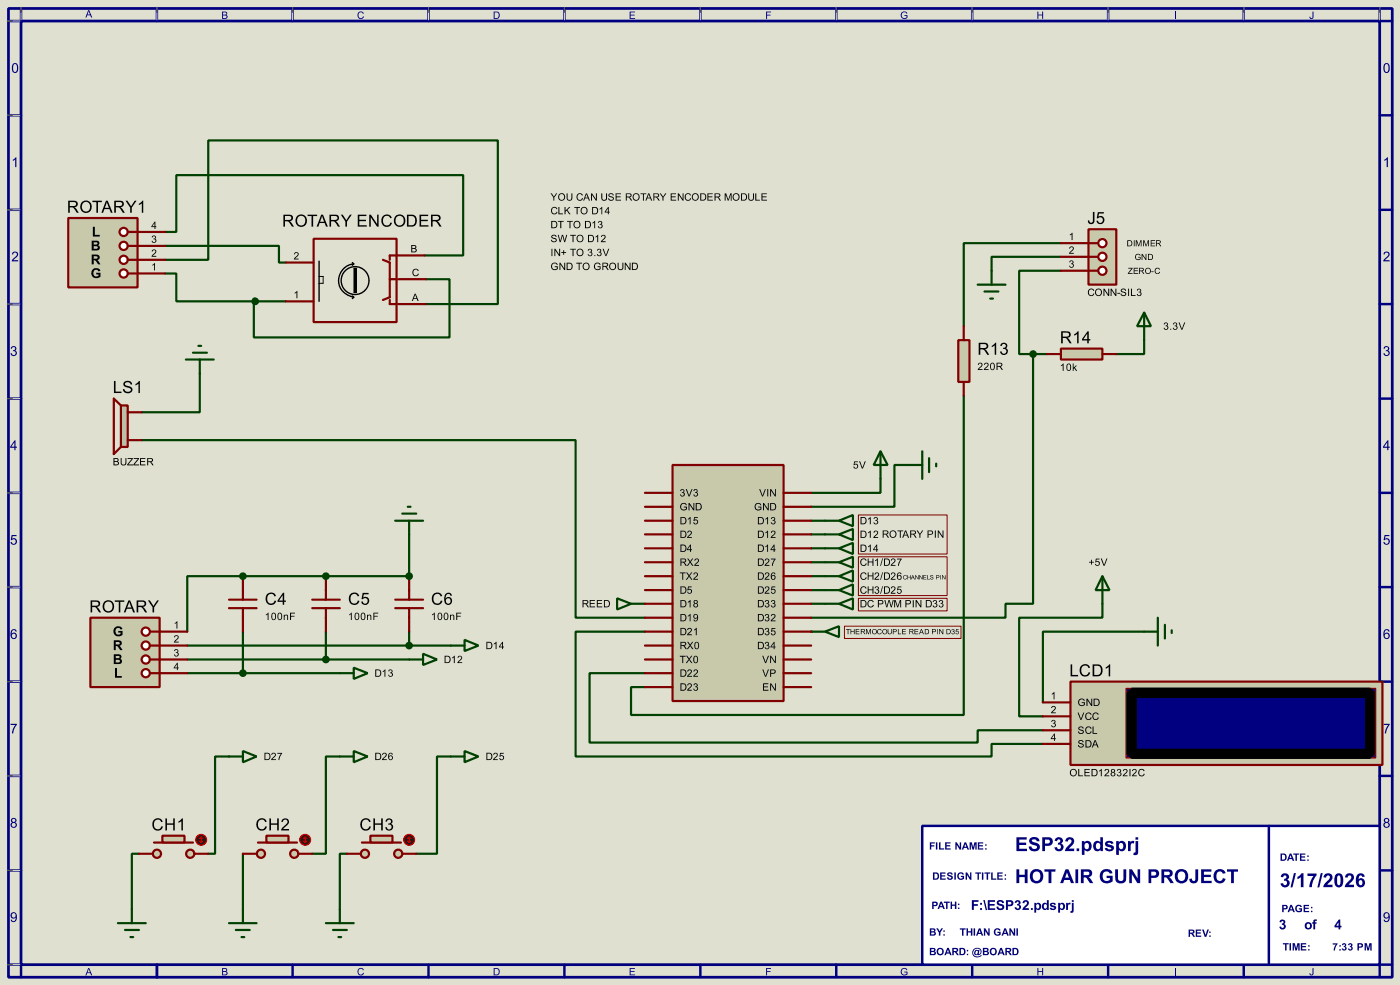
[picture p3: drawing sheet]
<svg xmlns="http://www.w3.org/2000/svg" width="256mm" height="180mm" viewBox="0 0 256 180" stroke-linecap="round" stroke-linejoin="round" font-family="sans-serif">
<path d="M0 0h256.5v180.3h-256.5z" fill="#e0e0d0"/>
<path d="M1.6 1.6h253.5v177.3h-253.5zM3.9 3.9h248.9v172.7h-248.9z" fill="none" stroke="#000080" stroke-width=".5"/>
<g fill="none" stroke="#000080" stroke-width=".45">
<path d="M3.9 1.6v2.3h-2.3M28.8 1.6v2.3M53.6 1.6v2.3M78.5 1.6v2.3M103.4 1.6v2.3M128.3 1.6v2.3M153.2 1.6v2.3M178.1 1.6v2.3M203 1.6v2.3M227.9 1.6v2.3M252.8 1.6v2.3h2.3M1.6 21.1h2.3"/>
<path d="M1.6 38.4h2.3M252.8 21.1h2.3M252.8 38.4h2.3M1.6 55.7h2.3M252.8 55.7h2.3M1.6 73h2.3M252.8 73h2.3M1.6 90.2h2.3M252.8 90.2h2.3M1.6 107.5h2.3M252.8 107.5h2.3M1.6 124.8h2.3"/>
<path d="M252.8 124.8h2.3M1.6 142h2.3M1.6 159.3h2.3M252.8 142h2.3M252.8 159.3h2.3M1.6 176.6h2.3v2.3M28.8 176.6v2.3M53.6 176.6v2.3M78.5 176.6v2.3M103.4 176.6v2.3M128.3 176.6v2.3M153.2 176.6v2.3"/>
<path d="M178.1 176.6v2.3M203 176.6v2.3M227.9 176.6v2.3M255.1 176.6h-2.3v2.3"/>
</g>
<g fill="#000080">
<path d="M16.2 1.9h.1l.6 1.3h-.2l-.2-.4h-.5l-.2 .4h-.2zM16.2 2l-.2 .7h.5z" fill-rule="evenodd"/>
<path d="M40.7 2.1h.5a.34 .34 0 0 1 .4 .2 .34 .34 0 0 1-.2 .4 .38 .38 0 0 1 .3 .5 .38 .38 0 0 1-.5 .3h-.5zM40.9 2.3v.4h.3a.22 .22 0 0 0 .3-.2 .22 .22 0 0 0-.4-.2zM40.9 2.8v.5l.6-.1a.25 .25 0 0 0-.1-.3 .25 .25 0 0 0-.2-.1z" fill-rule="evenodd"/>
<path d="M65.7 2.3l.6-.2 .3 .4h-.1a.47 .47 0 0 0-.7-.1 .47 .47 0 0 0-.1 .7 .4 .4 0 0 0 .4 .2 .4 .4 0 0 0 .4-.3h.2a.66 .66 0 0 1-1 .3 .66 .66 0 0 1 0-1z" fill-rule="evenodd"/>
<path d="M90.4 2.1h.5a.67 .67 0 0 1 .7 .7 .67 .67 0 0 1-.7 .7h-.5zM90.6 2.3v1a.55 .55 0 0 0 .8-.5 .55 .55 0 0 0-.8-.5z" fill-rule="evenodd"/>
<path d="M115.3 2.1h1v.2h-.8v.4h.8v.1h-.8v.5h.8v.2h-1z" fill-rule="evenodd"/>
<path d="M140.3 2.1h.9v.2h-.7v.4h.6v.1h-.6v.7h-.2z" fill-rule="evenodd"/>
<path d="M165.2 2.3a.62 .62 0 0 1 1 .2h-.1a.52 .52 0 0 0-.8-.1 .52 .52 0 0 0-.1 .7 .52 .52 0 0 0 .7 .2l.2-.1v-.3h-.4v-.1h.5v.5a.72 .72 0 0 1-1 0 .72 .72 0 0 1 0-1z" fill-rule="evenodd"/>
<path d="M190 2.1h.2v.6h.7v-.6h.2v1.4h-.2v-.7h-.7v.7h-.2z" fill-rule="evenodd"/>
<path d="M215.3 2.1h.2v1.4h-.2z" fill-rule="evenodd"/>
<path d="M240.4 2.1h.2v.9a.37 .37 0 0 1-.3 .5 .37 .37 0 0 1-.4-.4h.1l.1 .1a.2 .2 0 0 0 .2 .1 .2 .2 0 0 0 .1-.3z" fill-rule="evenodd"/>
</g>
<path d="M28.8 176.6v2.3" fill="none" stroke="#000080" stroke-width=".45"/>
<g fill="#000080">
<path d="M16.2 177.2h.1l.6 1.3h-.2l-.2-.4h-.5l-.2 .4h-.2zM16.2 177.3l-.2 .7h.5z" fill-rule="evenodd"/>
<path d="M40.7 177.2h.5a.34 .34 0 0 1 .4 .2 .34 .34 0 0 1-.2 .4 .38 .38 0 0 1 .3 .5 .38 .38 0 0 1-.5 .2h-.5zM40.9 177.3v.4h.3a.22 .22 0 0 0 .3-.2 .22 .22 0 0 0-.4-.2zM40.9 177.9v.4l.6-.1a.25 .25 0 0 0-.1-.3 .25 .25 0 0 0-.2 0z" fill-rule="evenodd"/>
<path d="M65.7 177.3l.6-.1 .3 .3-.1 .1a.47 .47 0 0 0-.7-.2 .47 .47 0 0 0-.1 .7 .4 .4 0 0 0 .4 .3 .4 .4 0 0 0 .4-.4l.2 .1a.66 .66 0 0 1-1 .3 .66 .66 0 0 1 0-1.1z" fill-rule="evenodd"/>
<path d="M90.4 177.2h.5a.67 .67 0 0 1 .7 .6 .67 .67 0 0 1-.7 .7h-.5zM90.6 177.3v1a.55 .55 0 0 0 .8-.5 .55 .55 0 0 0-.8-.5z" fill-rule="evenodd"/>
<path d="M115.3 177.2h1v.1h-.8v.4h.8v.2h-.8v.4h.8v.2h-1z" fill-rule="evenodd"/>
<path d="M140.3 177.2h.9v.1h-.7v.4h.6v.2h-.6v.6h-.2z" fill-rule="evenodd"/>
<path d="M165.2 177.3a.62 .62 0 0 1 1 .2l-.1 .1a.52 .52 0 0 0-.8-.2 .52 .52 0 0 0-.1 .8 .52 .52 0 0 0 .7 .1l.2-.1v-.2h-.4v-.2h.5v.5a.72 .72 0 0 1-1 .1 .72 .72 0 0 1 0-1.1z" fill-rule="evenodd"/>
<path d="M190 177.2h.2v.5h.7v-.5h.2v1.3h-.2v-.6h-.7v.6h-.2z" fill-rule="evenodd"/>
<path d="M215.3 177.2h.2v1.3h-.2z" fill-rule="evenodd"/>
<path d="M240.4 177.2h.2v.9a.37 .37 0 0 1-.3 .4 .37 .37 0 0 1-.4-.4h.1l.1 .1a.2 .2 0 0 0 .2 .2 .2 .2 0 0 0 .1-.3z" fill-rule="evenodd"/>
<path d="M2.4 11.6a.64 .64 0 0 1 .8 .1 .64 .64 0 0 1 .1 .8 .61 .61 0 0 1-.2 .8 .61 .61 0 0 1-.8-.3l-.1-.9zM2.5 11.8a1 1 0 0 0 .3 1.4 .93 .93 0 0 0 0-1.5z" fill-rule="evenodd"/>
<path d="M2.3 29.2l.7-.4v1.8h-.2v-1.4l-.5 .2z" fill-rule="evenodd"/>
<path d="M2.4 46.2a.59 .59 0 0 1 .9 .1 .59 .59 0 0 1-.4 .9l-.4 .4h.8v.2h-1.2l.2-.4a1.08 1.08 0 0 0 .7-1.1l-.4-.1-.2 .4h-.2z" fill-rule="evenodd"/>
<path d="M2.1 63.5a.48 .48 0 0 1 .8-.1 .48 .48 0 0 1-.1 .8 .56 .56 0 0 1 0 .9 .56 .56 0 0 1-.9-.4l.2-.1a.36 .36 0 0 0 .5 .4 .36 .36 0 0 0 .3-.5 .36 .36 0 0 0-.5-.2v-.2a.31 .31 0 0 0 .4-.3 .31 .31 0 0 0-.3-.3 .31 .31 0 0 0-.3 .3h-.3z" fill-rule="evenodd"/>
<path d="M2.7 80.6h.1v1.2h.3v.2h-.3v.4h-.2v-.4h-.7v-.2zM2.6 80.9l-.5 .9h.5z" fill-rule="evenodd"/>
<path d="M2.1 97.9h.9v.2h-.7l-.1 .5a.59 .59 0 0 1 .9 .3 .59 .59 0 0 1-.4 .8 .59 .59 0 0 1-.8-.5h.3a.39 .39 0 0 0 .5 .2 .39 .39 0 0 0 .1-.6 .39 .39 0 0 0-.6 0h-.2z" fill-rule="evenodd"/>
<path d="M2.1 115.3l.5-.2a.48 .48 0 0 1 .5 .5h-.3a.36 .36 0 0 0-.4-.3 .36 .36 0 0 0-.2 .5l-.1 .2a.57 .57 0 0 1 .9 .1 .57 .57 0 0 1-.2 .8 .57 .57 0 0 1-.8-.3l-.1-.8zM2.2 116.4a.39 .39 0 0 0 .7 0 .39 .39 0 0 0-.7 0z" fill-rule="evenodd"/>
<path d="M1.9 132.5h1.2l-.5 1-.2 .7h-.2l.1-.5 .5-1h-.9z" fill-rule="evenodd"/>
<path d="M2.1 149.8a.48 .48 0 0 1 .8 0 .48 .48 0 0 1-.1 .7 .53 .53 0 0 1 .1 .8 .53 .53 0 0 1-.8 0 .53 .53 0 0 1 .2-.8l-.3-.2zM2.2 150.1a.3 .3 0 0 0 .6 0 .3 .3 0 0 0-.6 0zM2.1 151a.4 .4 0 0 0 .8 0 .4 .4 0 0 0-.8 0z" fill-rule="evenodd"/>
<path d="M2.1 167.1a.64 .64 0 0 1 .8 0 .64 .64 0 0 1 .2 .7 .63 .63 0 0 1-.3 .9 .63 .63 0 0 1-.8-.4h.2a.4 .4 0 0 0 .5 .2 .4 .4 0 0 0 .2-.6 .56 .56 0 0 1-.9 0 .56 .56 0 0 1 .1-.8zM2.1 167.5a.4 .4 0 0 0 .8 0 .4 .4 0 0 0-.8 0z" fill-rule="evenodd"/>
<path d="M253.7 11.6a.64 .64 0 0 1 .7 .1 .64 .64 0 0 1 .2 .8 .61 .61 0 0 1-.3 .8 .61 .61 0 0 1-.8-.3v-.9zM253.8 11.8a1 1 0 0 0 .2 1.4 .93 .93 0 0 0 0-1.5z" fill-rule="evenodd"/>
<path d="M253.6 29.2l.7-.4v1.8h-.3v-1.4l-.4 .2z" fill-rule="evenodd"/>
<path d="M253.6 46.2a.59 .59 0 0 1 .9 .1 .59 .59 0 0 1-.3 .9l-.5 .4h.9v.2h-1.2l.2-.4a1.08 1.08 0 0 0 .7-1.1l-.4-.1-.2 .4h-.3z" fill-rule="evenodd"/>
<path d="M253.6 63.5a.48 .48 0 0 1 .8-.1 .48 .48 0 0 1-.1 .8 .56 .56 0 0 1 0 .9 .56 .56 0 0 1-.9-.4l.2-.1a.36 .36 0 0 0 .5 .4 .36 .36 0 0 0 .3-.5 .36 .36 0 0 0-.5-.2v-.2a.31 .31 0 0 0 .4-.3 .31 .31 0 0 0-.3-.3 .31 .31 0 0 0-.3 .3h-.3z" fill-rule="evenodd"/>
<path d="M254.2 80.6h.1v1.2h.3v.2h-.3v.4h-.2v-.4h-.7v-.2zM254.1 80.9l-.5 .9h.5z" fill-rule="evenodd"/>
<path d="M253.6 97.9h.9v.2h-.7l-.1 .5a.59 .59 0 0 1 .9 .3 .59 .59 0 0 1-.4 .8 .59 .59 0 0 1-.8-.5h.3a.39 .39 0 0 0 .5 .2 .39 .39 0 0 0 .1-.6 .39 .39 0 0 0-.6 0h-.2z" fill-rule="evenodd"/>
<path d="M253.6 115.3l.5-.2a.48 .48 0 0 1 .5 .5h-.3a.36 .36 0 0 0-.4-.3 .36 .36 0 0 0-.2 .5l-.1 .2a.57 .57 0 0 1 .9 .1 .57 .57 0 0 1-.2 .8 .57 .57 0 0 1-.8-.3l-.1-.8zM253.7 116.4a.39 .39 0 0 0 .7 0 .39 .39 0 0 0-.7 0z" fill-rule="evenodd"/>
<path d="M253.4 132.5h1.2l-.5 1-.2 .7h-.2l.1-.5 .5-1h-.9z" fill-rule="evenodd"/>
<path d="M253.6 149.8a.48 .48 0 0 1 .8 0 .48 .48 0 0 1-.1 .7 .53 .53 0 0 1 .1 .8 .53 .53 0 0 1-.8 0 .53 .53 0 0 1 .2-.8l-.3-.2zM253.7 150.1a.3 .3 0 0 0 .6 0 .3 .3 0 0 0-.6 0zM253.6 151a.4 .4 0 0 0 .8 0 .4 .4 0 0 0-.8 0z" fill-rule="evenodd"/>
<path d="M253.6 167.1a.64 .64 0 0 1 .8 0 .64 .64 0 0 1 .2 .7 .63 .63 0 0 1-.3 .9 .63 .63 0 0 1-.8-.4h.2a.4 .4 0 0 0 .5 .2 .4 .4 0 0 0 .2-.6 .56 .56 0 0 1-.9 0 .56 .56 0 0 1 .1-.8zM253.6 167.5a.4 .4 0 0 0 .8 0 .4 .4 0 0 0-.8 0z" fill-rule="evenodd"/>
</g>
<g fill="none" stroke="#e0e0d0" stroke-width=".18">
<path d="M1.3 3.9h2.3M3.9 1.3v2.3M28.8 1.3v2.3M53.6 1.3v2.3M78.5 1.3v2.3M103.4 1.3v2.3M128.3 1.3v2.3M153.2 1.3v2.3M178.1 1.3v2.3M203 1.3v2.3M227.9 1.3v2.3M252.8 1.3v2.3"/>
<path d="M1.3 21.1h2.3M1.3 38.4h2.3M1.3 55.7h2.3M1.3 73h2.3M1.3 90.2h2.3M1.3 107.5h2.3M1.3 124.8h2.3M1.3 142h2.3M1.3 159.3h2.3M1.3 176.6h2.3"/>
</g>
<g fill="#000">
<path d="M1.3 3.8l1.1 .1zM3.8 1.3l.1 1.1zM28.7 1.3l.1 1.1zM53.6 1.3v1.1zM78.5 1.3v1.1zM103.4 1.3v1.1zM128.3 1.3v1.1zM153.2 1.3v1.1zM178.1 1.3v1.1zM203 1.3v1.1zM227.8 1.3l.1 1.1zM252.7 1.3l.1 1.1z"/>
<path d="M1.3 21.1h1.1zM1.3 38.4h1.1zM1.3 55.6l1.1 .1zM1.3 72.9l1.1 .1zM1.3 90.2h1.1zM1.3 107.4l1.1 .1zM1.3 124.7l1.1 .1zM1.3 142h1.1zM1.3 159.3h1.1zM1.3 176.5l1.1 .1z"/>
</g>
<path d="M169 151.2h83.8v25.4h-83.8z" fill="#fff" stroke="#000080" stroke-width=".45"/>
<g fill="#000080">
<path d="M170.3 154.2h1v.2h-.7v.3h.6v.2h-.6v.6h-.3zM171.4 154.2h.3v1.3h-.3zM172 154.2h.3v1.1h.7v.2h-1zM173.1 154.2h1v.2h-.7v.3h.7v.2h-.7v.4h.8v.2h-1.1zM175 154.2h.3l.5 .8v-.8h.3v1.3h-.3l-.5-.9v.9h-.3zM176.7 154.2h.3l.5 1.3h-.3l-.1-.3h-.5l-.1 .3h-.3zM176.8 154.5l-.1 .5h.3zM177.6 154.2h.4l.3 .9 .2-.9h.4v1.3h-.2v-1.1l-.3 1.1h-.3l-.2-1.1v1.1h-.3zM179.1 154.2h1v.2h-.7v.3h.7v.2h-.7v.4h.7v.2h-1zM180.5 154.5h.2v.3h-.2zM180.5 155.2h.2v.3h-.2z" fill-rule="evenodd"/>
<path d="M170.3 169.9h.6a.36 .36 0 0 1 .4 .2 .36 .36 0 0 1-.1 .4 .41 .41 0 0 1 .2 .6 .41 .41 0 0 1-.6 .1h-.5zM170.6 170.1v.3h.3a.16 .16 0 0 0 .2-.1 .16 .16 0 0 0-.2-.2zM170.6 170.7v.3h.5a.18 .18 0 0 0 .1-.2 .18 .18 0 0 0-.2-.1zM171.5 169.9h.3l.3 .5 .3-.5h.4l-.5 .8v.5h-.3v-.5zM172.8 170.3h.3v.2h-.3zM172.8 171h.3v.2h-.3z" fill-rule="evenodd"/>
<path d="M234.6 156.2h.5a.67 .67 0 0 1 .6 .7 .67 .67 0 0 1-.6 .6h-.5zM234.9 156.4v.9a.46 .46 0 0 0 .5-.4 .46 .46 0 0 0-.5-.5zM236.3 156.2h.3l.5 1.3h-.3l-.1-.3h-.5l-.2 .3h-.2zM236.4 156.5l-.2 .5h.4zM236.9 156.2h1.1v.2h-.4v1.1h-.3v-1.1h-.4zM238.1 156.2h1v.2h-.7v.3h.7v.2h-.7v.4h.8v.2h-1.1zM239.5 156.6h.3v.2h-.3zM239.5 157.3h.3v.2h-.3z" fill-rule="evenodd"/>
<path d="M234.9 165.6h.4a.44 .44 0 0 1 .6 .4 .44 .44 0 0 1-.6 .4h-.1v.5h-.3zM235.2 165.8v.4a.29 .29 0 0 0 .3 0 .29 .29 0 0 0 .1-.2zM236.4 165.6h.3l.5 1.3h-.3l-.1-.3h-.5l-.1 .3h-.3zM236.5 165.9l-.1 .5h.3zM237.5 165.8l.3-.2h.4l.3 .4h-.3a.4 .4 0 0 0-.5-.1 .4 .4 0 0 0-.1 .6 .34 .34 0 0 0 .3 .2 .34 .34 0 0 0 .3-.3h-.3v-.2h.6v.6a.73 .73 0 0 1-1 0 .73 .73 0 0 1 0-1zM238.8 165.6h1v.2h-.7v.3h.7v.2h-.7v.4h.7v.2h-1zM240.2 166h.2v.2h-.2zM240.2 166.7h.2v.2h-.2z" fill-rule="evenodd"/>
<path d="M186.2 153.2h1.9v.5h-1.4v.5h1.3v.4h-1.3v.7h1.4v.5h-1.9zM188.8 153.4a1.03 1.03 0 0 1 1.6 .6h-.5a.41 .41 0 0 0-.4-.5 .41 .41 0 0 0-.4 .5l.1 .1a1.33 1.33 0 0 1 1.3 .9 1.05 1.05 0 0 1-1.1 .8 1.05 1.05 0 0 1-1-.9h.5a.5 .5 0 0 0 .5 .5 .5 .5 0 0 0 .5-.5v-.1a1.46 1.46 0 0 1-1.4-.9zM190.9 153.2h.8a.84 .84 0 0 1 1.2 .8 .84 .84 0 0 1-1.1 .8h-.4v1h-.5zM191.4 153.7v.7h.6a.36 .36 0 0 0 .3-.4 .36 .36 0 0 0-.4-.3zM193.5 153.4a.69 .69 0 0 1 1 0 .69 .69 0 0 1-.1 1 .78 .78 0 0 1 .2 1.2 .78 .78 0 0 1-1.2 0l-.2-.5 .4-.1a.39 .39 0 0 0 .5 .3 .39 .39 0 0 0 .2-.5 .39 .39 0 0 0-.5-.2v-.4a.32 .32 0 0 0 .5-.2 .32 .32 0 0 0-.3-.4 .32 .32 0 0 0-.4 .4l-.4-.1zM195.4 153.4a.84 .84 0 0 1 1.3 .1 .84 .84 0 0 1-.3 1.3l-.6 .5h1v.5h-1.7a2.71 2.71 0 0 1 1.1-1.5 .36 .36 0 0 0-.1-.7 .36 .36 0 0 0-.5 .4h-.5zM197.2 155.3h.5v.5h-.5zM198.2 153.9h.4v.3a.76 .76 0 0 1 1-.2 .76 .76 0 0 1 .4 .8 .76 .76 0 0 1-.4 .9 .76 .76 0 0 1-.9-.2v1h-.5zM198.8 154.4a.53 .53 0 0 0-.1 .7 .53 .53 0 0 0 .7 .2 .53 .53 0 0 0 .1-.7 .53 .53 0 0 0-.7-.2zM200.5 154.1l.5-.2 .6 .2v-.9h.5v2.6h-.5v-.3a.76 .76 0 0 1-.9 .2 .76 .76 0 0 1-.4-.9zM200.9 154.4a.53 .53 0 0 0-.1 .7 .53 .53 0 0 0 .6 .2 .53 .53 0 0 0 .2-.7 .53 .53 0 0 0-.7-.2zM202.6 154a.94 .94 0 0 1 1.4 .4l-.4 .1a.31 .31 0 0 0-.4-.3 .31 .31 0 0 0-.3 .3 1.28 1.28 0 0 1 1.2 .7 .92 .92 0 0 1-.9 .6 .92 .92 0 0 1-.8-.6h.4a.35 .35 0 0 0 .4 .3 .35 .35 0 0 0 .4-.3 1 1 0 0 1-1.2-.9zM204.5 153.9h.4v.3a.76 .76 0 0 1 1-.2 .76 .76 0 0 1 .4 .8 .76 .76 0 0 1-.4 .9 .76 .76 0 0 1-.9-.2v1h-.5zM205.1 154.4a.53 .53 0 0 0-.1 .7 .53 .53 0 0 0 .7 .2 .53 .53 0 0 0 .1-.7 .53 .53 0 0 0-.7-.2zM206.6 153.9h.5v.3l.3-.3 .4 .1-.1 .4a.39 .39 0 0 0-.5 0 .39 .39 0 0 0-.1 .5v.9h-.5zM208 153.2h.5v.5h-.5zM208 153.9h.5v1.8a.62 .62 0 0 1-.2 .7 .62 .62 0 0 1-.7 .1l.1-.5 .3-.1z" fill-rule="evenodd"/>
<path d="M234.9 160a.69 .69 0 0 1 1 0 .69 .69 0 0 1-.1 1 .78 .78 0 0 1 .3 1.2 .78 .78 0 0 1-1.3 0l-.2-.5 .5-.1a.39 .39 0 0 0 .5 .3 .39 .39 0 0 0 .2-.5 .39 .39 0 0 0-.6-.2l.1-.4a.32 .32 0 0 0 .4-.2 .32 .32 0 0 0-.3-.4 .32 .32 0 0 0-.3 .4l-.5-.1zM237 159.8h.4l-.6 2.6h-.4zM237.7 160.5l.4-.3 .3-.4h.4v2.6h-.5v-1.9l-.6 .4zM239.5 159.9h1.7v.3a3.4 3.4 0 0 0-.9 2.2h-.4a3.6 3.6 0 0 1 .7-2.1h-1.1zM242 159.8h.3l-.6 2.6h-.4zM242.7 160a.84 .84 0 0 1 1.3 .1 .84 .84 0 0 1-.3 1.3l-.6 .5h1v.5h-1.7a2.71 2.71 0 0 1 1.1-1.5 .36 .36 0 0 0-.1-.7 .36 .36 0 0 0-.5 .4h-.4zM244.7 160.1a.81 .81 0 0 1 .9-.2 .81 .81 0 0 1 .5 .9v.3a.92 .92 0 0 1-.2 1 .92 .92 0 0 1-1.1 .2 1.96 1.96 0 0 1-.1-2.2zM245.1 160.3l-.1 .3a1.22 1.22 0 0 0 .3 1.4 1.28 1.28 0 0 0 .2-1.5l-.2-.3zM246.7 160a.84 .84 0 0 1 1.2 .1 .84 .84 0 0 1-.3 1.3l-.5 .5h.9v.5h-1.7a2.71 2.71 0 0 1 1.2-1.5 .36 .36 0 0 0-.1-.7 .36 .36 0 0 0-.5 .4h-.5zM248.6 160.1a.77 .77 0 0 1 .8-.3 .77 .77 0 0 1 .6 .6l-.5 .1-.1-.3-.3 .1-.2 .6a.81 .81 0 0 1 1.2 .5 .81 .81 0 0 1-.9 1 1.39 1.39 0 0 1-.7-2.1zM249 161.2a.43 .43 0 0 0-.1 .6 .43 .43 0 0 0 .6 .1 .43 .43 0 0 0 .1-.6 .43 .43 0 0 0-.6-.1z" fill-rule="evenodd"/>
<path d="M175.8 169.9h1.1v.2h-.4v1.1h-.3v-1.1h-.4zM177.1 169.9h.2v.5h.6v-.5h.2v1.3h-.2v-.5h-.6v.5h-.2zM178.4 169.9h.2v1.3h-.2zM179.3 169.9h.3l.5 1.3h-.3l-.1-.3h-.5l-.1 .3h-.3zM179.5 170.2l-.2 .5h.3zM180.2 169.9h.3l.5 .9v-.9h.3v1.3h-.3l-.5-.8v.8h-.3zM182.3 170.1l.2-.2h.4l.4 .4h-.3a.4 .4 0 0 0-.6-.1 .4 .4 0 0 0 0 .6 .34 .34 0 0 0 .3 .2 .34 .34 0 0 0 .3-.3h-.3v-.2h.6v.6a.73 .73 0 0 1-1 0 .73 .73 0 0 1 0-1zM184 169.9h.3l.5 1.3h-.3l-.1-.3h-.5l-.2 .3h-.2zM184.1 170.2l-.2 .5h.4zM184.9 169.9h.3l.5 .9v-.9h.3v1.3h-.3l-.5-.8v.8h-.3zM186.2 169.9h.3v1.3h-.3z" fill-rule="evenodd"/>
<path d="M178 164.7h1.3v.3h-.9v.5h.7v.3h-.7v.7h-.4zM179.6 165.2h.3v.4h-.3zM179.6 166.2h.3v.3h-.3zM180.1 164.7h.3l.4 1.9h-.2zM180.9 164.7h1.4v.3h-1v.4h.9v.3h-.9v.5h1v.3h-1.4zM182.8 164.9a.73 .73 0 0 1 1.1 .4h-.3a.29 .29 0 0 0-.3-.3 .29 .29 0 0 0-.3 .3 .93 .93 0 0 1 1 .7 .75 .75 0 0 1-.8 .6 .75 .75 0 0 1-.7-.6l.4-.1a.34 .34 0 0 0 .3 .4 .34 .34 0 0 0 .3-.4 .7 .7 0 0 1-.7-.3 .7 .7 0 0 1 0-.7zM184.3 164.7h.6a.59 .59 0 0 1 .8 .6 .59 .59 0 0 1-.8 .6h-.3v.6h-.3zM184.6 165v.6a.38 .38 0 0 0 .5 0 .38 .38 0 0 0 .2-.4l-.2-.1zM186.1 164.9a.48 .48 0 0 1 .7 0 .48 .48 0 0 1-.1 .7 .56 .56 0 0 1 0 .9 .56 .56 0 0 1-.8-.4l.3-.1a.27 .27 0 0 0 .4 .2 .27 .27 0 0 0 .1-.4 .27 .27 0 0 0-.4-.1v-.3a.22 .22 0 0 0 .3-.2 .22 .22 0 0 0-.3-.1l-.1 .2-.3-.1zM187.5 164.9a.61 .61 0 0 1 1 .1 .61 .61 0 0 1-.4 .9l-.3 .3h.7v.3h-1.2l.2-.4 .5-.5a.27 .27 0 0 0 .2-.4 .27 .27 0 0 0-.5 0v.1h-.4zM188.9 166.2h.3v.3h-.3zM189.5 165.2h.3v.2a.6 .6 0 0 1 .8 0 .6 .6 0 0 1 .1 .8 .49 .49 0 0 1-.9 .2v.6h-.3zM189.9 165.6l-.1 .5 .2 .2a.36 .36 0 0 0 .4-.4 .36 .36 0 0 0-.5-.3zM191 165.4l.4-.2 .4 .2v-.7h.3v1.8h-.3v-.2a.57 .57 0 0 1-.8 .1 .57 .57 0 0 1-.1-.7zM191.3 165.6a.37 .37 0 0 0-.1 .5 .37 .37 0 0 0 .5 .1v-.6l-.2-.1zM192.5 165.3l.6-.1 .3 .4-.3-.1a.22 .22 0 0 0-.2-.1 .22 .22 0 0 0-.2 .2l.5 .2a.48 .48 0 0 1 .1 .7 .48 .48 0 0 1-.7 0l-.3-.3 .3-.1a.25 .25 0 0 0 .3 .2 .25 .25 0 0 0 .2-.2 .67 .67 0 0 1-.7-.6zM193.8 165.2h.4v.2a.6 .6 0 0 1 .8 0 .6 .6 0 0 1 0 .8 .49 .49 0 0 1-.8 .2v.6h-.4zM194.3 165.6l-.1 .5 .2 .2a.36 .36 0 0 0 .4-.4 .36 .36 0 0 0-.5-.3zM195.3 165.2h.3v.2l.2-.2 .3 .1-.1 .3h-.3l-.1 .9h-.3zM196.3 164.7h.4v.4h-.4zM196.3 165.2h.4v1.3a.44 .44 0 0 1-.1 .5 .44 .44 0 0 1-.5 0v-.3h.2z" fill-rule="evenodd"/>
<path d="M170.8 165h.4a.44 .44 0 0 1 .6 .4 .44 .44 0 0 1-.6 .4h-.2v.6h-.2zM171 165.2v.4a.29 .29 0 0 0 .4 .1 .29 .29 0 0 0 .1-.3zM172.3 165h.3l.5 1.4h-.3l-.1-.3h-.5l-.2 .3h-.2zM172.4 165.3l-.2 .5h.4zM172.9 165h1.1v.2h-.4v1.2h-.3v-1.2h-.4zM174.1 165h.3v.5h.5v-.5h.3v1.4h-.3v-.6h-.5v.6h-.3zM175.5 165.4h.2v.2h-.2zM175.5 166.1h.2v.3h-.2z" fill-rule="evenodd"/>
<path d="M234.6 168.4a.48 .48 0 0 1 .7 0 .48 .48 0 0 1-.1 .7 .56 .56 0 0 1 0 1 .56 .56 0 0 1-.8-.5h.3a.27 .27 0 0 0 .4 .2 .27 .27 0 0 0 .1-.4 .27 .27 0 0 0-.4-.1v-.3a.22 .22 0 0 0 .3-.2 .22 .22 0 0 0-.3-.2l-.1 .2h-.3z" fill-rule="evenodd"/>
<path d="M239 169.4a.7 .7 0 0 1 1.4 0 .7 .7 0 0 1-1.4 0zM239.4 169.5a.36 .36 0 0 0 .7 0 .36 .36 0 0 0-.7 0zM240.7 168.4l.6-.1-.1 .2-.3 .1v.2h.3v.3h-.3v1h-.3v-1h-.2v-.3h.2z" fill-rule="evenodd"/>
<path d="M245.2 168.3h.3v1.1h.3v.3h-.3v.4h-.3v-.4h-.7v-.3zM245.2 168.8l-.4 .6h.4z" fill-rule="evenodd"/>
<path d="M217.7 170.1h.6a.39 .39 0 0 1 .5 .3 .39 .39 0 0 1-.3 .5l.4 .6h-.3l-.3-.5-.2-.1-.1 .6h-.3zM218 170.3v.4l.5-.1v-.2zM219 170.1h1v.2h-.7v.3h.7v.3h-.7v.3h.8v.3h-1.1zM220.2 170.1h.3l.3 1 .4-1h.3l-.5 1.4h-.3zM221.5 170.5h.3v.2h-.3zM221.5 171.2h.3v.3h-.3z" fill-rule="evenodd"/>
<path d="M235 172.6h1.1v.2h-.4v1.2h-.3v-1.2h-.4zM236.2 172.6h.3v1.4h-.3zM236.8 172.6h.4l.2 .9 .3-.9h.4v1.4h-.3v-1.1l-.2 1.1h-.3l-.3-1.1v1.1h-.2zM238.3 172.6h1v.2h-.7v.3h.6v.3h-.6v.3h.7v.3h-1zM239.6 173h.3v.2h-.3zM239.6 173.7h.3v.3h-.3z" fill-rule="evenodd"/>
<path d="M244.1 172.6h.9l-.4 1.4h-.3v-.2l.4-.9h-.6zM245.4 173h.2v.2h-.2zM245.4 173.7h.2v.3h-.2zM246 172.7a.36 .36 0 0 1 .5 0 .36 .36 0 0 1-.1 .5 .42 .42 0 0 1 0 .8 .42 .42 0 0 1-.6-.4h.3a.2 .2 0 0 0 .2 .1 .2 .2 0 0 0 .1-.3 .2 .2 0 0 0-.3-.1l.1-.2a.17 .17 0 0 0 .2-.1 .17 .17 0 0 0-.2-.2 .17 .17 0 0 0-.1 .2h-.3zM247.1 172.7a.36 .36 0 0 1 .5 0 .36 .36 0 0 1 0 .5 .42 .42 0 0 1 0 .8 .42 .42 0 0 1-.7-.4h.3a.2 .2 0 0 0 .2 .1 .2 .2 0 0 0 .2-.3 .2 .2 0 0 0-.3-.1v-.2a.17 .17 0 0 0 .2-.1 .17 .17 0 0 0-.1-.2 .17 .17 0 0 0-.2 .2h-.3zM248.7 172.6h.4a.44 .44 0 0 1 .6 .4 .44 .44 0 0 1-.6 .4h-.2v.6h-.2zM248.9 172.8v.4a.29 .29 0 0 0 .4 .1 .29 .29 0 0 0 .1-.3zM250 172.6h.4l.2 .9 .3-.9h.4v1.4h-.3v-1.1l-.2 1.1h-.3l-.3-1.1v1.1h-.2z" fill-rule="evenodd"/>
<path d="M170.9 159.7h.5a.67 .67 0 0 1 .6 .6 .67 .67 0 0 1-.6 .7h-.5zM171.2 159.9v.9a.46 .46 0 0 0 .6-.5 .46 .46 0 0 0-.6-.4zM172.2 159.7h1v.2h-.7v.3h.7v.2h-.7v.4h.7v.2h-1zM173.6 159.7l.4-.1a.43 .43 0 0 1 .5 .4l-.3 .1a.22 .22 0 0 0-.2-.3 .22 .22 0 0 0-.2 .3 .65 .65 0 0 1 .7 .6 .57 .57 0 0 1-.6 .3 .57 .57 0 0 1-.4-.4l.2-.1a.25 .25 0 0 0 .3 .3 .25 .25 0 0 0 .2-.3 .51 .51 0 0 1-.5-.2 .51 .51 0 0 1-.1-.6zM174.8 159.7h.3v1.3h-.3zM175.5 159.8l.3-.1h.4l.4 .3-.3 .1a.4 .4 0 0 0-.6-.2 .4 .4 0 0 0 0 .6 .34 .34 0 0 0 .3 .3 .34 .34 0 0 0 .3-.3h-.3v-.2h.6v.5a.73 .73 0 0 1-1 .1 .73 .73 0 0 1-.1-1.1zM176.9 159.7h.3l.5 .9v-.9h.3v1.3h-.3l-.6-.9v.9h-.2zM178.7 159.7h1v.2h-.4v1.1h-.2v-1.1h-.4zM179.9 159.7h.2v1.3h-.2zM180.4 159.7h1v.2h-.4v1.1h-.3v-1.1h-.3zM181.6 159.7h.2v1.1h.7v.2h-.9zM182.7 159.7h1v.2h-.7v.3h.6v.2h-.6v.4h.7v.2h-1zM184 160h.3v.3h-.3zM184 160.7h.3v.3h-.3z" fill-rule="evenodd"/>
<path d="M186.2 159.1h.5v1h1v-1h.5v2.5h-.5v-1.1h-1v1.1h-.5zM189 159.4a1.27 1.27 0 0 1 1.8 .1 1.27 1.27 0 0 1-.1 1.8 1.27 1.27 0 0 1-1.9-.2 1.58 1.58 0 0 1 .2-1.7zM189.4 159.7a.85 .85 0 0 0-.2 1.1 .85 .85 0 0 0 1.1 .3 .86 .86 0 0 0 .3-1.1 .86 .86 0 0 0-1.1-.4zM191.3 159.1h2.1v.4h-.8v2.1h-.5v-2.1h-.8zM195.2 159.1h.5l1.1 2.5h-.6l-.2-.5h-1l-.2 .5h-.6zM195.5 159.7l-.4 .9h.7zM197 159.1h.5v2.5h-.5zM198 159.1h1.1a.73 .73 0 0 1 1 .5 .73 .73 0 0 1-.7 .9l.9 1.1h-.6l-.4-.5a.68 .68 0 0 0-.8-.5v1h-.5zM198.5 159.5v.7h.4a.39 .39 0 0 0 .5-.1 .39 .39 0 0 0 0-.5zM201.8 159.5a1.23 1.23 0 0 1 2 .3l-.5 .1a.73 .73 0 0 0-1-.3 .73 .73 0 0 0-.3 1 .76 .76 0 0 0 .5 .6 .76 .76 0 0 0 .8-.2v-.3h-.6v-.4h1.1v1a1.38 1.38 0 0 1-1.9 .1 1.38 1.38 0 0 1-.1-1.9zM204.3 159.1h.5v1.4a.54 .54 0 0 0 .5 .7 .54 .54 0 0 0 .5-.7v-1.4h.5v1.3a1.03 1.03 0 0 1-1 1.3 1.03 1.03 0 0 1-1-1.3zM206.9 159.1h.5l1 1.7v-1.7h.5v2.5h-.5l-1.1-1.6v1.6h-.4zM210.4 159.1h.8a.84 .84 0 0 1 1.1 .8 .84 .84 0 0 1-1.1 .8h-.3v.9h-.5zM210.9 159.5v.7h.5a.36 .36 0 0 0 .4-.4 .36 .36 0 0 0-.4-.3zM212.8 159.1h1a.73 .73 0 0 1 1 .5 .73 .73 0 0 1-.6 .9l.8 1.1h-.6l-.3-.5a.68 .68 0 0 0-.8-.5v1h-.5zM213.3 159.5v.7h.4a.39 .39 0 0 0 .5-.1 .39 .39 0 0 0 0-.5zM215.6 159.4a1.27 1.27 0 0 1 1.8 .1 1.27 1.27 0 0 1-.2 1.8 1.27 1.27 0 0 1-1.8-.2 1.58 1.58 0 0 1 .2-1.7zM215.9 159.7a.85 .85 0 0 0-.1 1.1 .85 .85 0 0 0 1 .3 .86 .86 0 0 0 .4-1.1 .86 .86 0 0 0-1.1-.4zM219 159.1h.5v1.6a.82 .82 0 0 1-.7 1 .82 .82 0 0 1-.9-.9h.5l.1 .4a.29 .29 0 0 0 .5-.2zM220 159.1h1.9v.4h-1.4v.6h1.3v.4h-1.3v.7h1.5v.4h-2zM222.6 159.4a1.11 1.11 0 0 1 1.9 .4l-.5 .1a.62 .62 0 0 0-.8-.4 .62 .62 0 0 0-.4 .8 .62 .62 0 0 0 .4 .9 .62 .62 0 0 0 .8-.5l.5 .2a1.16 1.16 0 0 1-1.5 .7 1.16 1.16 0 0 1-.7-1.5zM224.8 159.1h2v.4h-.8v2.1h-.5v-2.1h-.7z" fill-rule="evenodd"/>
<path d="M170.3 173.5h.6a.36 .36 0 0 1 .4 .1 .36 .36 0 0 1-.1 .5 .41 .41 0 0 1 .2 .6 .41 .41 0 0 1-.6 .1h-.5zM170.6 173.7v.3h.3a.16 .16 0 0 0 .2-.1 .16 .16 0 0 0-.2-.2zM170.6 174.2v.4h.5a.18 .18 0 0 0 .1-.2 .18 .18 0 0 0-.2-.2zM171.6 174.1a.7 .7 0 0 1 1.4 0 .7 .7 0 0 1-1.4 0zM172 173.8a.42 .42 0 0 0-.1 .7 .42 .42 0 0 0 .7-.2v-.2a.38 .38 0 0 0-.2-.4 .38 .38 0 0 0-.4 .1zM173.5 173.5h.3l.5 1.3h-.2l-.2-.3h-.5l-.1 .3h-.3zM173.7 173.8l-.2 .5h.3zM174.4 173.5h.6a.39 .39 0 0 1 .5 .3 .39 .39 0 0 1-.3 .4l.5 .6h-.4l-.3-.5h-.2l-.1 .5h-.3zM174.7 173.7v.3h.5v-.3zM175.8 173.5h.4a.67 .67 0 0 1 .7 .6 .67 .67 0 0 1-.6 .7h-.5zM176 173.7v.9a.46 .46 0 0 0 .6-.4 .46 .46 0 0 0-.6-.5zM177.1 173.8h.3v.3h-.3zM177.1 174.6h.3v.2h-.3zM178.3 173.8a.78 .78 0 0 1 1.2-.2 .78 .78 0 0 1 0 1.1l-.3 .1-.2-.1a.41 .41 0 0 1-.5-.1 .41 .41 0 0 1 .1-.6l.2-.1 .4 .1 .2-.1-.1 .7a.51 .51 0 0 0 .4-.6 .51 .51 0 0 0-.7-.4 .75 .75 0 0 0-.7 1.1 .75 .75 0 0 0 1.3 .2l.3-.1a.94 .94 0 0 1-1.4 .3 .94 .94 0 0 1-.2-1.3zM178.8 174.1a.29 .29 0 0 0-.2 .3 .29 .29 0 0 0 .4 .2 .27 .27 0 0 0 .2-.4 .27 .27 0 0 0-.4-.1zM180.1 173.5h.5a.36 .36 0 0 1 .5 .1 .36 .36 0 0 1-.2 .5 .41 .41 0 0 1 .2 .6 .41 .41 0 0 1-.6 .1h-.4zM180.3 173.7v.3h.3a.16 .16 0 0 0 .2-.1 .16 .16 0 0 0-.2-.2zM180.3 174.2v.4h.5a.18 .18 0 0 0 .1-.2 .18 .18 0 0 0-.2-.2zM181.3 174.1a.7 .7 0 0 1 1.4 0 .7 .7 0 0 1-1.4 0zM181.7 173.8a.42 .42 0 0 0 0 .7 .42 .42 0 0 0 .6-.2v-.2a.38 .38 0 0 0-.2-.4 .38 .38 0 0 0-.4 .1zM183.2 173.5h.3l.6 1.3h-.3l-.1-.3h-.6l-.1 .3h-.3zM183.4 173.8l-.2 .5h.4zM184.2 173.5h.5a.39 .39 0 0 1 .6 .3 .39 .39 0 0 1-.4 .4l.5 .6h-.4l-.3-.5h-.2l-.1 .5h-.2zM184.4 173.7v.3h.6l-.1-.3zM185.5 173.5h.5a.67 .67 0 0 1 .6 .6 .67 .67 0 0 1-.6 .7h-.5zM185.7 173.7v.9a.46 .46 0 0 0 .6-.4 .46 .46 0 0 0-.6-.5z" fill-rule="evenodd"/>
</g>
<path d="M232.5 151.2v25.4" fill="none" stroke="#000080" stroke-width=".45"/>
<path d="M194.4 44.5h-17.8v15.2M194.4 47h-12.7v2.6M209.6 62.3v2.5h-5.1M44.5 105.5h-10.2v10.1M202 110.5v2.6h-15.3v18h4.4M209.6 115.6h-18.5v13" fill="none" stroke="#004000" stroke-width=".4"/>
<circle cx="44.5" cy="105.5" r=".2" fill="#004000"/>
<path d="M44.5 105.5h15.2" fill="none" stroke="#004000" stroke-width=".4"/>
<circle cx="59.7" cy="105.5" r=".2" fill="#004000"/>
<path d="M59.7 105.5h15.3" fill="none" stroke="#004000" stroke-width=".4"/>
<circle cx="75" cy="105.5" r=".2" fill="#004000"/>
<g fill="none" stroke="#004000" stroke-width=".4">
<path d="M30.3 47.6h7.9v-21.9h53v30h-13.2M30.3 45h20.8v3.1h1.3M30.3 42.5h2v-10.4h52.6v14.7h-7.1M30.3 50.1h2v5.1h14.5M46.8 55.2h5.6M78 51.1h4.4v10.7h-35.9v-7.1h.3v.5M194.4 49.6h-7.7v15.2h2.6M36.6 68.4v7.1h-10.6M176.6 72.4v58.5h-61v-5.1h2.6M189.3 64.8v45.7h-5.1v2.6h-35.6M189.3 64.8h2.5M26 80.6h79.5v32.5h12.7"/>
<path d="M75 97.8v7.7M148.6 97.8h2.6M148.6 95.3h2.6M161.3 87.7v2.5h-12.7M166.4 85.1h-2.5v7.7h-15.3M34.3 118.2h48.3M44.5 115.6v7.6M59.7 115.6v5.1M75 115.6v2.6M118.2 115.6h-12.7v22.9h76.2v-2.3h9.4M148.6 110.5h2.6M148.6 108h2.6"/>
<path d="M148.6 105.5h2.6M148.6 102.9h2.6M148.6 100.4h2.6M34.3 123.2h28M34.3 120.7h40.7M42 138.5h-2.6v17.8h-1.2M62.3 138.5h-2.6v17.8h-2.5M82.6 138.5h-2.5v17.8h-3.8M118.2 123.2h-10.2v12.7h71.1v-2.2h12M25.5 156.3h-1.3v10.1M44.5 156.3v10.1M63.6 156.3h-1.3v10.1"/>
</g>
<circle cx="148.6" cy="115.6" r=".2" fill="#004000"/>
<path d="M206.3 126h45.7v12.7h-45.7z" fill="#fff" stroke="#800000" stroke-width=".25"/>
<path d="M196.1 124.8h57.2v15.2h-57.2z" fill="#c8c8aa" stroke="#800000" stroke-width=".4"/>
<path d="M206.3 126h45.7v12.7h-45.7z" fill="#000080" stroke="#800000" stroke-width=".25"/>
<path d="M207.3 126.8h43.7v11.2h-43.7z" fill="none" stroke="#000" stroke-width="1.9"/>
<path d="M191.1 128.6h5M191.1 131.1h5M191.1 133.7h5M191.1 136.2h5" fill="none" stroke="#800000" stroke-width=".4"/>
<g fill="#000">
<path d="M156.5 84.4h.7v.2h-.6l-.1 .4a.44 .44 0 0 1 .7 .2 .44 .44 0 0 1-.3 .6 .44 .44 0 0 1-.6-.4h.2a.28 .28 0 0 0 .4 .1 .28 .28 0 0 0 0-.4 .28 .28 0 0 0-.4 0h-.1zM157.4 84.4h.2l.4 1.2 .4-1.2h.2l-.5 1.4h-.2z" fill-rule="evenodd"/>
<path d="M199.9 102.5h.1v.3h.4v.2h-.4v.3h-.1v-.3h-.4v-.2h.4zM200.8 102.2h.6v.2h-.5l-.1 .4a.44 .44 0 0 1 .6 .2 .44 .44 0 0 1-.2 .6 .44 .44 0 0 1-.6-.4h.2a.28 .28 0 0 0 .4 .1 .28 .28 0 0 0 0-.4 .28 .28 0 0 0-.4 0h-.2zM201.7 102.2h.1l.5 1.2 .4-1.2h.2l-.5 1.4h-.2z" fill-rule="evenodd"/>
<path d="M192.7 131.8a.36 .36 0 0 1 .6 0 .36 .36 0 0 1-.1 .6 .42 .42 0 0 1 0 .7 .42 .42 0 0 1-.6-.4h.1a.27 .27 0 0 0 .3 .3 .27 .27 0 0 0 .2-.4 .27 .27 0 0 0-.3-.1v-.2a.23 .23 0 0 0 .3-.2 .23 .23 0 0 0-.2-.2 .23 .23 0 0 0-.3 .2h-.1z" fill-rule="evenodd"/>
<path d="M193.1 134.3h.1v.8h.2v.2h-.2v.3h-.1v-.3h-.6zM193.1 134.5l-.4 .6h.4z" fill-rule="evenodd"/>
<path d="M192.7 127l.5-.4v1.4h-.2v-1.1l-.3 .2z" fill-rule="evenodd"/>
<path d="M192.7 129.3a.46 .46 0 0 1 .7 .2 .46 .46 0 0 1-.4 .6l-.2 .3h.6v.1h-.9l.2-.3a.7 .7 0 0 0 .5-.8h-.3l-.2 .2h-.1z" fill-rule="evenodd"/>
<path d="M196.1 121.6h.3v1.9h1.1v.3h-1.4zM198.1 121.8a.95 .95 0 0 1 1.6 .4l-.3 .1a.72 .72 0 0 0-1-.4 .72 .72 0 0 0-.3 .9 .68 .68 0 0 0 .6 .8 .68 .68 0 0 0 .7-.6l.3 .1a1.02 1.02 0 0 1-1.3 .7 1.02 1.02 0 0 1-.6-1.4zM200.2 121.6h.7a1.1 1.1 0 0 1 1.1 1.1 1.1 1.1 0 0 1-1 1.1h-.8zM200.5 121.8v1.7h.4a.84 .84 0 0 0 .8-.8 .84 .84 0 0 0-.8-.9zM202.6 122.1l.6-.5h.2v2.2h-.3v-1.7l-.5 .3z" fill-rule="evenodd"/>
<path d="M197.7 133a.53 .53 0 0 1 .8 .3l-.2 .1a.29 .29 0 0 0-.3-.3 .29 .29 0 0 0-.2 .3 .69 .69 0 0 1 .7 .6 .56 .56 0 0 1-.5 .3 .56 .56 0 0 1-.5-.4h.2a.33 .33 0 0 0 .3 .3 .33 .33 0 0 0 .3-.4h-.1a.49 .49 0 0 1-.5-.2 .49 .49 0 0 1-.1-.5zM199 133.1l.6-.1 .4 .3-.2 .1a.47 .47 0 0 0-.7-.2 .47 .47 0 0 0-.1 .7 .4 .4 0 0 0 .5 .3 .4 .4 0 0 0 .3-.4l.2 .1a.66 .66 0 0 1-1 .3 .66 .66 0 0 1 0-1.1zM200.2 133h.1v1.1h.7v.2h-.8z" fill-rule="evenodd"/>
<path d="M197.7 135.5a.53 .53 0 0 1 .8 .3l-.2 .1a.29 .29 0 0 0-.3-.3 .29 .29 0 0 0-.2 .3 .69 .69 0 0 1 .7 .6 .56 .56 0 0 1-.5 .3 .56 .56 0 0 1-.5-.4h.2a.33 .33 0 0 0 .3 .3 .33 .33 0 0 0 .3-.4h-.1a.49 .49 0 0 1-.5-.2 .49 .49 0 0 1-.1-.5zM198.9 135.5h.4a.67 .67 0 0 1 .7 .6 .67 .67 0 0 1-.7 .7h-.4zM199 135.6v1a.55 .55 0 0 0 .8-.5 .55 .55 0 0 0-.8-.5zM200.5 135.5h.2l.6 1.3h-.2l-.2-.4h-.6l-.1 .4h-.2zM200.6 135.6l-.2 .7h.5z" fill-rule="evenodd"/>
<path d="M197.4 130.4h.2l.4 1.2 .5-1.2h.1l-.5 1.4h-.2zM199 130.6l.6-.2 .4 .4h-.2a.47 .47 0 0 0-.7-.1 .47 .47 0 0 0-.1 .7 .4 .4 0 0 0 .5 .2 .4 .4 0 0 0 .3-.3h.2a.66 .66 0 0 1-1 .3 .66 .66 0 0 1 0-1zM200.3 130.6l.6-.2 .4 .4h-.2a.47 .47 0 0 0-.7-.1 .47 .47 0 0 0-.1 .7 .4 .4 0 0 0 .5 .2 .4 .4 0 0 0 .3-.3h.2a.66 .66 0 0 1-1 .3 .66 .66 0 0 1 0-1z" fill-rule="evenodd"/>
<path d="M197.7 128a.62 .62 0 0 1 1 .2l-.1 .1a.52 .52 0 0 0-.8-.2 .52 .52 0 0 0-.1 .8 .52 .52 0 0 0 .7 .1l.2-.1v-.2h-.4v-.2h.5v.5a.72 .72 0 0 1-1 .1 .72 .72 0 0 1 0-1.1zM199 127.9h.2l.7 1v-1h.2v1.3h-.2l-.7-1v1h-.2zM200.3 127.9h.5a.67 .67 0 0 1 .7 .6 .67 .67 0 0 1-.7 .7h-.5zM200.5 128v1a.55 .55 0 0 0 .8-.5 .55 .55 0 0 0-.8-.5z" fill-rule="evenodd"/>
<path d="M196 141.4a.67 .67 0 0 1 1.3 0 .67 .67 0 0 1-1.3 0zM196.2 141.4a.5 .5 0 0 0 1 0 .5 .5 0 0 0-1 0zM197.5 140.7h.2v1.2h.7v.2h-.9zM198.7 140.7h.9v.2h-.8v.4h.8v.2h-.8v.4h.9v.2h-1zM200 140.7h.4a.67 .67 0 0 1 .7 .7 .67 .67 0 0 1-.6 .7h-.5zM200.1 140.9v1a.55 .55 0 0 0 .8-.5 .55 .55 0 0 0-.8-.5zM201.3 141.1l.5-.4v1.4h-.1v-1.1l-.4 .2zM202.5 140.8a.46 .46 0 0 1 .7 .2 .46 .46 0 0 1-.4 .7l-.3 .2h.7v.2h-.9l.1-.3a.7 .7 0 0 0 .6-.9h-.3l-.2 .2h-.2zM203.6 140.8a.36 .36 0 0 1 .6 0 .36 .36 0 0 1-.1 .5 .4 .4 0 0 1 .1 .6 .4 .4 0 0 1-.6 0 .4 .4 0 0 1 .1-.6l-.2-.1zM203.7 141.1a.22 .22 0 0 0 .4 0 .22 .22 0 0 0-.4 0zM203.6 141.7a.3 .3 0 0 0 .6 0 .3 .3 0 0 0-.6 0zM204.7 140.8a.36 .36 0 0 1 .6 0 .36 .36 0 0 1-.1 .5 .42 .42 0 0 1 0 .8 .42 .42 0 0 1-.6-.4h.1a.27 .27 0 0 0 .4 .2 .27 .27 0 0 0 .2-.3 .27 .27 0 0 0-.4-.2v-.1a.23 .23 0 0 0 .3-.2 .23 .23 0 0 0-.2-.3 .23 .23 0 0 0-.2 .3h-.2zM205.8 140.8a.46 .46 0 0 1 .7 .2 .46 .46 0 0 1-.3 .7l-.3 .2h.7v.2h-.9l.1-.3a.7 .7 0 0 0 .5-.9h-.3l-.1 .2h-.2zM206.9 140.7h.2v1.4h-.2zM207.5 140.8a.46 .46 0 0 1 .7 .2 .46 .46 0 0 1-.4 .7l-.2 .2h.6v.2h-.8l.1-.3a.7 .7 0 0 0 .5-.9h-.3l-.1 .2h-.2zM208.7 140.9l.6-.2 .4 .4h-.2a.47 .47 0 0 0-.7-.1 .47 .47 0 0 0-.1 .7 .4 .4 0 0 0 .5 .2 .4 .4 0 0 0 .3-.3h.2a.66 .66 0 0 1-1 .3 .66 .66 0 0 1 0-1z" fill-rule="evenodd"/>
</g>
<path d="M161.3 82.6l1.3 2.5h-2.5zM161.3 82.6v5.1M166.4 85.1h2.6M169 82.6v5.1M170.2 83.9v2.5M171.5 84.9v.5M202 105.5l1.3 2.5h-2.6zM202 105.5v5M209.6 115.6h2.5M212.1 113.1v5.1M213.4 114.4v2.5M214.7 115.4v.5" fill="none" stroke="#004000" stroke-width=".4"/>
<path d="M175.6 62.3h2v7.6h-2z" fill="#c8c8aa" stroke="#800000" stroke-width=".4"/>
<path d="M176.6 59.7v2.6M176.6 69.9v2.5" fill="none" stroke="#800000" stroke-width=".4"/>
<g fill="#000">
<path d="M179.3 62.7h1a.61 .61 0 0 1 .7 .5 .61 .61 0 0 1-.6 .7l.8 1h-.3l-.3-.4a.79 .79 0 0 0-1-.5v.9h-.3zM179.6 63v.7h.6a.38 .38 0 0 0 .5-.3 .38 .38 0 0 0-.4-.4zM181.7 63.3l.6-.6h.2v2.2h-.3v-1.7l-.5 .3zM183.5 62.9a.59 .59 0 0 1 .8 0 .59 .59 0 0 1-.1 .8 .68 .68 0 0 1 0 1.2 .68 .68 0 0 1-1-.6h.3a.44 .44 0 0 0 .5 .4 .44 .44 0 0 0 .3-.5 .44 .44 0 0 0-.6-.3l.1-.2a.38 .38 0 0 0 .5-.4 .38 .38 0 0 0-.4-.4 .38 .38 0 0 0-.4 .4h-.3z" fill-rule="evenodd"/>
<path d="M179.3 66.5a.46 .46 0 0 1 .7 .2 .46 .46 0 0 1-.4 .6l-.3 .3h.7v.1h-.9l.1-.3a.7 .7 0 0 0 .6-.8l-.3-.1-.2 .3h-.2zM180.4 66.5a.46 .46 0 0 1 .7 .2 .46 .46 0 0 1-.4 .6l-.2 .3h.6v.1h-.9l.2-.3a.7 .7 0 0 0 .5-.8l-.3-.1-.2 .3h-.1zM181.6 66.5a.48 .48 0 0 1 .5 0 .48 .48 0 0 1 .1 .6 .48 .48 0 0 1-.4 .6 .48 .48 0 0 1-.4-.6zM181.6 66.6a.75 .75 0 0 0 .2 1 .69 .69 0 0 0 0-1.1zM182.6 66.4h.6a.37 .37 0 0 1 .4 .3 .37 .37 0 0 1-.3 .4l.4 .6h-.2l-.3-.5-.3-.1h-.2v.6h-.1zM182.7 66.5v.5h.4a.23 .23 0 0 0 .3-.2 .23 .23 0 0 0-.2-.3z" fill-rule="evenodd"/>
</g>
<path d="M199.4 42h5.1v10.1h-5.1z" fill="#c8c8aa" stroke="#800000" stroke-width=".4"/>
<path d="M199.4 44.5h1.8" fill="none" stroke="#800000" stroke-width=".4"/>
<circle cx="201.9" cy="44.5" r=".75" fill="#feffff" stroke="#800000" stroke-width=".4"/>
<path d="M199.4 47h1.8" fill="none" stroke="#800000" stroke-width=".4"/>
<circle cx="201.9" cy="47" r=".75" fill="#feffff" stroke="#800000" stroke-width=".4"/>
<path d="M199.4 49.6h1.8" fill="none" stroke="#800000" stroke-width=".4"/>
<circle cx="201.9" cy="49.6" r=".75" fill="#feffff" stroke="#800000" stroke-width=".4"/>
<path d="M194.4 44.5h5M194.4 47h5M194.4 49.6h5" fill="none" stroke="#800000" stroke-width=".4"/>
<g fill="#000">
<path d="M196 47.7a.36 .36 0 0 1 .6 0 .36 .36 0 0 1-.1 .6 .42 .42 0 0 1 0 .7 .42 .42 0 0 1-.6-.4h.1a.27 .27 0 0 0 .3 .3 .27 .27 0 0 0 .2-.4 .27 .27 0 0 0-.3-.1v-.2a.23 .23 0 0 0 .3-.2 .23 .23 0 0 0-.2-.2 .23 .23 0 0 0-.3 .2h-.1z" fill-rule="evenodd"/>
<path d="M196 42.9l.5-.3v1.3h-.2v-1l-.3 .2z" fill-rule="evenodd"/>
<path d="M196 45.2a.46 .46 0 0 1 .7 .2 .46 .46 0 0 1-.4 .6l-.2 .3h.6v.1h-.9l.2-.3a.7 .7 0 0 0 .5-.8h-.3l-.2 .2h-.1z" fill-rule="evenodd"/>
<path d="M200.2 38.8h.3v1.5a.61 .61 0 0 1-.6 .7 .61 .61 0 0 1-.6-.6l.3-.1v.2a.33 .33 0 0 0 .4 .2 .33 .33 0 0 0 .2-.4zM201.1 38.8h1.1v.3h-.9l-.1 .6a.73 .73 0 0 1 1.1 .3 .73 .73 0 0 1-.5 1 .73 .73 0 0 1-.9-.6h.2a.5 .5 0 0 0 .7 .3 .5 .5 0 0 0 .3-.6 .5 .5 0 0 0-.7-.3l-.2 .2-.3-.1z" fill-rule="evenodd"/>
<path d="M199.5 53l.6-.2 .4 .4h-.2a.47 .47 0 0 0-.7-.1 .47 .47 0 0 0-.1 .7 .4 .4 0 0 0 .4 .2 .4 .4 0 0 0 .4-.3h.2a.66 .66 0 0 1-1 .3 .66 .66 0 0 1 0-1zM200.6 53.5a.67 .67 0 0 1 1.3 0 .67 .67 0 0 1-1.3 0zM200.8 53.5a.5 .5 0 0 0 1 0 .5 .5 0 0 0-1 0zM202.1 52.8h.2l.7 1.1v-1.1h.2v1.4h-.2l-.7-1.1v1.1h-.2zM203.5 52.8h.1l.7 1.1v-1.1h.2v1.4h-.2l-.7-1.1v1.1h-.1zM204.7 53.6h.5v.2h-.5zM205.4 52.9a.53 .53 0 0 1 .9 .3h-.2a.29 .29 0 0 0-.3-.3 .29 .29 0 0 0-.3 .4 .69 .69 0 0 1 .8 .6 .56 .56 0 0 1-.6 .3 .56 .56 0 0 1-.4-.5h.1a.33 .33 0 0 0 .4 .4 .33 .33 0 0 0 .3-.4l-.1-.1a.49 .49 0 0 1-.5-.1 .49 .49 0 0 1-.1-.5zM206.7 52.8h.1v1.4h-.1zM207.2 52.8h.2v1.2h.6v.2h-.8zM208.4 52.9a.36 .36 0 0 1 .5 0 .36 .36 0 0 1 0 .5 .42 .42 0 0 1 0 .8 .42 .42 0 0 1-.7-.4h.2a.27 .27 0 0 0 .3 .2 .27 .27 0 0 0 .2-.3 .27 .27 0 0 0-.3-.2v-.1a.23 .23 0 0 0 .3-.2 .23 .23 0 0 0-.2-.3 .23 .23 0 0 0-.3 .3h-.1z" fill-rule="evenodd"/>
<path d="M206.5 44h.4a.56 .56 0 0 1 .5 .5 .56 .56 0 0 1-.5 .6h-.4zM206.7 44.1v.9a.46 .46 0 0 0 .6-.5 .46 .46 0 0 0-.6-.4zM207.7 44h.2v1.1h-.2zM208.1 44h.2l.3 .9 .3-.9h.2v1.1h-.1v-.9l-.3 .9h-.2l-.3-1v1h-.1zM209.4 44h.2l.4 .9 .3-.9h.2v1.1h-.2v-.9l-.3 .9h-.1l-.3-1v1h-.2zM210.8 44h.8v.1h-.7v.3h.7v.2h-.7v.4h.7v.1h-.8zM211.8 44h.5a.31 .31 0 0 1 .3 .2 .31 .31 0 0 1-.3 .4l.4 .5h-.1l-.5-.5h-.2v.5h-.1zM211.9 44.1v.4h.3a.19 .19 0 0 0 .3-.2 .19 .19 0 0 0-.2-.2z" fill-rule="evenodd"/>
<path d="M206.7 49h.8l-.7 1h.7v.1h-.9l.7-.9h-.6zM207.7 49h.8v.2h-.7v.3h.6v.1h-.6v.4h.7v.1h-.8zM208.7 49h.4a.31 .31 0 0 1 .4 .3 .31 .31 0 0 1-.3 .3l.4 .5h-.2l-.4-.5h-.2v.5h-.1zM208.8 49.1v.4h.3a.19 .19 0 0 0 .3-.1 .19 .19 0 0 0-.2-.3zM209.8 49.6a.56 .56 0 0 1 1.1 0 .56 .56 0 0 1-1.1 0zM209.9 49.6a.45 .45 0 0 0 .9 0 .45 .45 0 0 0-.9 0zM210.9 49.7h.4v.1h-.4zM211.7 49.1l.5-.1 .3 .3-.2 .1a.41 .41 0 0 0-.7 .1 .41 .41 0 0 0 .6 .5l.2-.3 .1 .1a.55 .55 0 0 1-.8 .2 .55 .55 0 0 1 0-.9z" fill-rule="evenodd"/>
<path d="M208.1 46.6a.51 .51 0 0 1 .8 .2h-.1a.44 .44 0 0 0-.6 0 .44 .44 0 0 0 0 .6 .44 .44 0 0 0 .6 0v-.3h-.3v-.1h.5v.4a.6 .6 0 0 1-.9 .1 .6 .6 0 0 1 0-.9zM209.1 46.5h.2l.6 .8v-.8h.1v1.1h-.1l-.6-.9v.9h-.2zM210.3 46.5h.4a.56 .56 0 0 1 .5 .5 .56 .56 0 0 1-.5 .6h-.4zM210.5 46.6v.9a.46 .46 0 0 0 .6-.5 .46 .46 0 0 0-.6-.4z" fill-rule="evenodd"/>
</g>
<path d="M179.1 52.1h5.1M180.4 53.4h2.5M181.4 54.7h.5M181.7 49.6v2.5" fill="none" stroke="#004000" stroke-width=".4"/>
<path d="M194.4 63.8h7.6v2h-7.6z" fill="#c8c8aa" stroke="#800000" stroke-width=".4"/>
<path d="M191.8 64.8h2.6M202 64.8h2.5" fill="none" stroke="#800000" stroke-width=".4"/>
<g fill="#000">
<path d="M194.4 60.6h1a.61 .61 0 0 1 .7 .5 .61 .61 0 0 1-.6 .7l.8 1h-.3l-.3-.4a.79 .79 0 0 0-1-.5v.9h-.3zM194.7 60.9v.7h.6a.38 .38 0 0 0 .5-.3 .38 .38 0 0 0-.4-.4zM196.8 61.2l.6-.6h.2v2.2h-.3v-1.7l-.5 .3zM199.2 60.6h.2v1.5h.3v.2h-.3v.5h-.2v-.5h-1v-.2zM199.2 61.1l-.7 1h.7z" fill-rule="evenodd"/>
<path d="M194.4 66.9l.4-.4v1.4h-.1v-1.1l-.3 .2zM195.5 66.6a.48 .48 0 0 1 .6 .1 .48 .48 0 0 1 .1 .5 .48 .48 0 0 1-.4 .7 .48 .48 0 0 1-.4-.7zM195.6 66.8a.75 .75 0 0 0 .2 1 .69 .69 0 0 0 0-1.1zM196.5 66.5h.2v.8l.4-.4h.2l-.4 .4 .4 .6h-.2l-.3-.5-.1 .5h-.2z" fill-rule="evenodd"/>
<path d="M213.3 59.1a.36 .36 0 0 1 .6 0 .36 .36 0 0 1-.1 .5 .42 .42 0 0 1 0 .8 .42 .42 0 0 1-.6-.4h.1a.27 .27 0 0 0 .3 .2 .27 .27 0 0 0 .3-.3 .27 .27 0 0 0-.4-.2v-.1a.23 .23 0 0 0 .3-.2 .23 .23 0 0 0-.2-.3 .23 .23 0 0 0-.3 .3h-.1zM214.4 60.2h.2v.2h-.2zM215 59.1a.36 .36 0 0 1 .5 0 .36 .36 0 0 1 0 .5 .42 .42 0 0 1 0 .8 .42 .42 0 0 1-.7-.4h.2a.27 .27 0 0 0 .3 .2 .27 .27 0 0 0 .2-.3 .27 .27 0 0 0-.3-.2v-.1a.23 .23 0 0 0 .3-.2 .23 .23 0 0 0-.2-.3 .23 .23 0 0 0-.3 .3h-.1zM215.9 59h.2l.4 1.2 .4-1.2h.2l-.5 1.4h-.2z" fill-rule="evenodd"/>
<path d="M106.7 109.8h.6a.37 .37 0 0 1 .5 .3 .37 .37 0 0 1-.4 .4l.5 .7h-.2l-.4-.6h-.2h-.2v.6h-.2zM106.9 110v.4h.4a.23 .23 0 0 0 .3-.2 .23 .23 0 0 0-.3-.2zM108 109.8h1v.2h-.8v.4h.7v.1h-.7v.5h.8v.2h-1zM109.3 109.8h1v.2h-.8v.4h.7v.1h-.7v.5h.8v.2h-1zM110.6 109.8h.5a.67 .67 0 0 1 .6 .7 .67 .67 0 0 1-.6 .7h-.5zM110.8 110v1a.55 .55 0 0 0 .8-.5 .55 .55 0 0 0-.8-.5z" fill-rule="evenodd"/>
</g>
<path d="M209.6 57.2l1.3 2.5h-2.6zM209.6 57.2v5.1M113.1 109.5l2.5 1-2.5 1.1zM115.6 110.5h2.6" fill="none" stroke="#004000" stroke-width=".4"/>
<path d="M16.6 113.1h12.7v12.7h-12.7z" fill="#c8c8aa" stroke="#800000" stroke-width=".4"/>
<path d="M27.5 115.6h1.8" fill="none" stroke="#800000" stroke-width=".4"/>
<circle cx="26.7" cy="118.2" r=".75" fill="#feffff" stroke="#800000" stroke-width=".4"/>
<path d="M27.5 118.2h1.8" fill="none" stroke="#800000" stroke-width=".4"/>
<circle cx="26.7" cy="120.7" r=".75" fill="#feffff" stroke="#800000" stroke-width=".4"/>
<path d="M27.5 120.7h1.8" fill="none" stroke="#800000" stroke-width=".4"/>
<circle cx="26.7" cy="123.2" r=".75" fill="#feffff" stroke="#800000" stroke-width=".4"/>
<path d="M27.5 123.2h1.8" fill="none" stroke="#800000" stroke-width=".4"/>
<circle cx="26.7" cy="115.6" r=".75" fill="#feffff" stroke="#800000" stroke-width=".4"/>
<g fill="#000">
<path d="M51.9 39.3h1a.61 .61 0 0 1 .8 .5 .61 .61 0 0 1-.6 .7l.8 1h-.4l-.3-.5a.79 .79 0 0 0-1-.5v1h-.3zM52.2 39.5v.8h.6a.38 .38 0 0 0 .6-.4 .38 .38 0 0 0-.5-.4zM54.4 39.6a1.09 1.09 0 0 1 1.6 .1 1.09 1.09 0 0 1-.2 1.5 1.09 1.09 0 0 1-1.5-.2l-.1-.9zM54.6 39.7a.87 .87 0 0 0-.1 1.1 .87 .87 0 0 0 1.1 .4 .86 .86 0 0 0 .3-1.2 .86 .86 0 0 0-1.3-.3zM56.4 39.3h1.7v.2h-.7v2h-.3v-2h-.7zM58.8 39.3h.4l.9 2.2h-.4l-.2-.7h-.9l-.3 .7h-.3zM59 39.5l-.4 1.1h.8zM60.4 39.3h.9a.61 .61 0 0 1 .8 .5 .61 .61 0 0 1-.6 .7l.8 1h-.4l-.3-.5a.79 .79 0 0 0-1-.5v1h-.2zM60.6 39.5v.8h.7a.38 .38 0 0 0 .5-.4 .38 .38 0 0 0-.5-.4zM62.4 39.3h.4l.6 1 .7-1h.3l-.8 1.3v.9h-.3v-.9zM65.5 39.3h1.6v.2h-1.3v.7h1.2v.3h-1.2v.7h1.4v.3h-1.7zM67.6 39.3h.3l1.2 1.7v-1.7h.3v2.2h-.3l-1.2-1.7v1.7h-.3zM70.2 39.5a.95 .95 0 0 1 1.6 .4l-.3 .1a.72 .72 0 0 0-1-.4 .72 .72 0 0 0-.3 .9 .68 .68 0 0 0 .6 .8 .68 .68 0 0 0 .7-.6l.3 .1a1.02 1.02 0 0 1-1.3 .7 1.02 1.02 0 0 1-.6-1.4zM72.5 39.6a1.09 1.09 0 0 1 1.5 .1 1.09 1.09 0 0 1-.2 1.5 1.09 1.09 0 0 1-1.5-.2l-.1-.9zM72.7 39.7a.87 .87 0 0 0-.2 1.1 .87 .87 0 0 0 1.1 .4 .86 .86 0 0 0 .3-1.2 .86 .86 0 0 0-1.2-.3zM74.5 39.3h.8a1.1 1.1 0 0 1 1.1 1.1 1.1 1.1 0 0 1-1.1 1.1h-.8zM74.8 39.5v1.7h.5a.84 .84 0 0 0 .8-.8 .84 .84 0 0 0-.8-.9zM76.9 39.3h1.5v.2h-1.3v.7h1.3v.3h-1.3v.7h1.4v.3h-1.6zM79 39.3h.9a.61 .61 0 0 1 .8 .5 .61 .61 0 0 1-.6 .7l.8 1h-.4l-.3-.5a.79 .79 0 0 0-.9-.5v1h-.3zM79.3 39.5v.8h.6a.38 .38 0 0 0 .5-.4 .38 .38 0 0 0-.4-.4z" fill-rule="evenodd"/>
<path d="M54 53.6l.5-.4v1.4h-.2v-1.1l-.3 .2z" fill-rule="evenodd"/>
<path d="M54 46.2a.46 .46 0 0 1 .7 .2 .46 .46 0 0 1-.4 .7l-.2 .2h.6v.2h-.9l.2-.3a.7 .7 0 0 0 .5-.9h-.3l-.2 .2h-.1z" fill-rule="evenodd"/>
<path d="M64.8 49.1h.5v4.5h-.5z" fill-rule="evenodd"/>
<path d="M75.3 44.9h.5a.34 .34 0 0 1 .5 .1 .34 .34 0 0 1-.2 .5 .38 .38 0 0 1 .2 .5 .38 .38 0 0 1-.5 .2h-.5zM75.5 45v.4h.3a.22 .22 0 0 0 .3-.2 .22 .22 0 0 0-.3-.2zM75.5 45.6v.4l.6-.1a.25 .25 0 0 0 0-.3 .25 .25 0 0 0-.3 0z" fill-rule="evenodd"/>
<path d="M76 53.8h.2l.5 1.3h-.2l-.2-.4h-.5l-.2 .4h-.2zM76.1 53.9l-.3 .6h.5z" fill-rule="evenodd"/>
<path d="M75.7 49.4l.7-.2 .3 .4h-.2a.47 .47 0 0 0-.7-.1 .47 .47 0 0 0 0 .7 .4 .4 0 0 0 .4 .2 .4 .4 0 0 0 .3-.3h.2a.66 .66 0 0 1-1 .3 .66 .66 0 0 1 0-1z" fill-rule="evenodd"/>
<path d="M16.6 109.9h1a.61 .61 0 0 1 .7 .5 .61 .61 0 0 1-.6 .7l.8 1h-.3l-.3-.5a.79 .79 0 0 0-1-.5v1h-.3zM16.9 110.1v.8h.6a.38 .38 0 0 0 .5-.4 .38 .38 0 0 0-.4-.4zM19.1 110.2a1.09 1.09 0 0 1 1.6 .1 1.09 1.09 0 0 1-.2 1.5 1.09 1.09 0 0 1-1.6-.2l-.1-.9zM19.3 110.3a.87 .87 0 0 0-.1 1.1 .87 .87 0 0 0 1 .4 .86 .86 0 0 0 .3-1.2 .86 .86 0 0 0-1.2-.3zM21 109.9h1.8v.2h-.8v2h-.2v-2h-.8zM23.5 109.9h.3l.9 2.2h-.3l-.3-.7h-.9l-.2 .7h-.3zM23.7 110.1l-.4 1.1h.8zM25 109.9h1a.61 .61 0 0 1 .8 .5 .61 .61 0 0 1-.6 .7l.8 1h-.4l-.3-.5a.79 .79 0 0 0-1-.5v1h-.3zM25.3 110.1v.8h.6a.38 .38 0 0 0 .6-.4 .38 .38 0 0 0-.5-.4zM27.1 109.9h.4l.6 1 .7-1h.3l-.9 1.3v.9h-.3v-.9z" fill-rule="evenodd"/>
<path d="M20.8 117.2h.8a.52 .52 0 0 1 .7 .4 .52 .52 0 0 1-.5 .6l.7 .8h-.5l-.4-.7-.3-.1-.1 .8h-.4zM21.2 117.5v.5l.5-.1a.23 .23 0 0 0 .2-.2 .23 .23 0 0 0-.2-.2z" fill-rule="evenodd"/>
<path d="M20.8 119.7h.8a.48 .48 0 0 1 .6 .3 .48 .48 0 0 1-.2 .6 .49 .49 0 0 1 .3 .6 .49 .49 0 0 1-.6 .3h-.9zM21.2 120v.5h.4a.22 .22 0 0 0 .3-.2 .22 .22 0 0 0-.3-.3zM21.2 120.8v.4h.5a.24 .24 0 0 0 .3-.2 .24 .24 0 0 0-.3-.2z" fill-rule="evenodd"/>
<path d="M21 114.9a.87 .87 0 0 1 1.4 .2l-.3 .1a.58 .58 0 0 0-1 .2 .58 .58 0 0 0 .7 .7l.3-.1v-.2h-.4v-.3h.8v.7a.97 .97 0 0 1-1.4 .1 .97 .97 0 0 1-.1-1.4z" fill-rule="evenodd"/>
<path d="M32 118.9a.36 .36 0 0 1 .6 0 .36 .36 0 0 1-.1 .5 .42 .42 0 0 1 0 .7 .42 .42 0 0 1-.6-.3h.1a.27 .27 0 0 0 .4 .2 .27 .27 0 0 0 .2-.3 .27 .27 0 0 0-.4-.2v-.1a.23 .23 0 0 0 .3-.2 .23 .23 0 0 0-.2-.3 .23 .23 0 0 0-.2 .3l-.2-.1z" fill-rule="evenodd"/>
<path d="M32 114l.5-.3v1.3h-.2v-1l-.3 .2z" fill-rule="evenodd"/>
<path d="M32 116.3a.46 .46 0 0 1 .7 .2 .46 .46 0 0 1-.4 .7l-.2 .2h.6v.2h-.8l.1-.3a.7 .7 0 0 0 .5-.9h-.3l-.1 .2h-.2z" fill-rule="evenodd"/>
<path d="M48.7 112.5l.5-.4v1.4h-.2v-1.1l-.3 .2zM49.9 112.2a.48 .48 0 0 1 .5 .1 .48 .48 0 0 1 .2 .5 .48 .48 0 0 1-.5 .7 .48 .48 0 0 1-.4-.7zM50 112.4a.75 .75 0 0 0 .1 1 .69 .69 0 0 0 0-1.1zM51 112.2a.48 .48 0 0 1 .6 .1 .48 .48 0 0 1 .1 .5 .48 .48 0 0 1-.4 .7 .48 .48 0 0 1-.5-.7zM51.1 112.4a.75 .75 0 0 0 .2 1 .69 .69 0 0 0 0-1.1zM52 112.5h.1v.1a.34 .34 0 0 1 .5-.1 .34 .34 0 0 1 .2 .4v.6h-.2v-.6a.23 .23 0 0 0-.2-.3 .23 .23 0 0 0-.2 .2v.7h-.2zM53.1 112.1h.9v.2h-.7v.4h.6v.2h-.6v.6h-.2z" fill-rule="evenodd"/>
<path d="M49 108.7a.95 .95 0 0 1 1.6 .4h-.3a.72 .72 0 0 0-1-.3 .72 .72 0 0 0-.3 .9 .68 .68 0 0 0 .6 .8 .68 .68 0 0 0 .7-.6l.3 .1a1.02 1.02 0 0 1-1.3 .7 1.02 1.02 0 0 1-.6-1.4zM51.8 108.5h.3v1.4h.3v.2h-.3v.6h-.3v-.6h-1v-.2zM51.8 108.9l-.7 1h.7z" fill-rule="evenodd"/>
<path d="M64 112.5l.4-.4v1.4h-.1v-1.1l-.3 .2zM65.1 112.2a.48 .48 0 0 1 .6 .1 .48 .48 0 0 1 .1 .5 .48 .48 0 0 1-.4 .7 .48 .48 0 0 1-.4-.7zM65.2 112.4a.75 .75 0 0 0 .2 1 .69 .69 0 0 0 0-1.1zM66.3 112.2a.48 .48 0 0 1 .5 .1 .48 .48 0 0 1 .1 .5 .48 .48 0 0 1-.4 .7 .48 .48 0 0 1-.4-.7zM66.3 112.4a.75 .75 0 0 0 .2 1 .69 .69 0 0 0 0-1.1zM67.2 112.5h.2v.1a.34 .34 0 0 1 .4-.1 .34 .34 0 0 1 .2 .4v.6h-.1v-.6a.23 .23 0 0 0-.2-.3 .23 .23 0 0 0-.3 .2v.7h-.2zM68.4 112.1h.9v.2h-.7v.4h.6v.2h-.6v.6h-.2z" fill-rule="evenodd"/>
<path d="M64.3 108.7a.95 .95 0 0 1 1.5 .4h-.3a.72 .72 0 0 0-.9-.3 .72 .72 0 0 0-.4 .9 .68 .68 0 0 0 .6 .8 .68 .68 0 0 0 .8-.6l.2 .1a1.02 1.02 0 0 1-1.2 .7 1.02 1.02 0 0 1-.7-1.4zM66.4 108.5h1.1v.3h-.8l-.2 .6a.73 .73 0 0 1 1.1 .3 .73 .73 0 0 1-.5 1 .73 .73 0 0 1-.9-.6h.3a.5 .5 0 0 0 .6 .3 .5 .5 0 0 0 .3-.6 .5 .5 0 0 0-.6-.3l-.3 .2-.3-.1z" fill-rule="evenodd"/>
<path d="M79.2 112.5l.4-.4v1.4h-.1v-1.1l-.3 .2zM80.3 112.2a.48 .48 0 0 1 .6 .1 .48 .48 0 0 1 .1 .5 .48 .48 0 0 1-.4 .7 .48 .48 0 0 1-.4-.7zM80.4 112.4a.75 .75 0 0 0 .2 1 .69 .69 0 0 0 0-1.1zM81.5 112.2a.48 .48 0 0 1 .5 .1 .48 .48 0 0 1 .1 .5 .48 .48 0 0 1-.4 .7 .48 .48 0 0 1-.4-.7zM81.5 112.4a.75 .75 0 0 0 .2 1 .69 .69 0 0 0 0-1.1zM82.4 112.5h.2v.1a.34 .34 0 0 1 .4-.1 .34 .34 0 0 1 .2 .4v.6h-.1v-.6a.23 .23 0 0 0-.2-.3 .23 .23 0 0 0-.3 .2v.7h-.2zM83.6 112.1h.9v.2h-.7v.4h.6v.2h-.6v.6h-.2z" fill-rule="evenodd"/>
<path d="M79.5 108.7a.95 .95 0 0 1 1.5 .4h-.3a.72 .72 0 0 0-.9-.3 .72 .72 0 0 0-.4 .9 .68 .68 0 0 0 .6 .8 .68 .68 0 0 0 .8-.6l.2 .1a1.02 1.02 0 0 1-1.2 .7 1.02 1.02 0 0 1-.7-1.4zM81.6 108.7a.66 .66 0 0 1 .7-.2 .66 .66 0 0 1 .5 .5h-.3a.46 .46 0 0 0-.6-.3 .46 .46 0 0 0-.3 .6v.2a.71 .71 0 0 1 1.1 .1 .71 .71 0 0 1-.1 1 .71 .71 0 0 1-1-.1l-.2-.9zM81.7 110a.48 .48 0 0 0 .9 0 .48 .48 0 0 0-.9 0z" fill-rule="evenodd"/>
<path d="M21.1 122.3h.3v1.4h.9v.3h-1.2z" fill-rule="evenodd"/>
<path d="M32.4 121.3h.2v.9h.1v.1h-.1v.3h-.2v-.3h-.6zM32.4 121.6l-.4 .6h.4z" fill-rule="evenodd"/>
</g>
<g fill="none" stroke="#800000" stroke-width=".4">
<path d="M52.4 48.1h5.1M52.4 55.2h5.1M57.5 43.7h15.2v15.3h-15.2zM70.2 47.6l1.2 .5v6.3l-1.2 .5M71.4 54.9v.8h1.3M71.4 51.1h1.3M73 55.7h5M73 51.1h5M77.8 46.8h-6.4v.8M29.3 115.6h5M29.3 118.2h5M42 109.8h5"/>
<path d="M42 111.3h5M44.5 105.5v4.3M44.5 111.3v4.3M57.2 109.8h5.1M57.2 111.3h5.1M59.7 105.5v4.3M59.7 111.3v4.3M72.4 109.8h5.1M72.4 111.3h5.1M75 105.5v4.3M75 111.3v4.3M29.3 120.7h5"/>
<path d="M29.3 123.2h5"/>
</g>
<g fill="#004000" stroke="#004000" stroke-width=".4">
<circle cx="44.5" cy="105.5" r=".5"/>
<circle cx="59.7" cy="105.5" r=".5"/>
<circle cx="74.9" cy="105.5" r=".5"/>
</g>
<path d="M72.4 95.3h5.1M73.7 94h2.6M74.7 92.8h.5M75 95.3v2.5" fill="none" stroke="#004000" stroke-width=".4"/>
<g fill="none" stroke="#000" stroke-width=".25">
<path d="M58.5 47.8v7.4M64.6 54.2l.2 .2M64.6 48.1l.2 .2M64.8 48.3a3.1 3.1 0 0 0-2.8 3.1 3.1 3.1 0 0 0 2.8 3M64.8 54.4l-.2 .3M64.8 48.3l-.2 .3"/>
<circle cx="65" cy="51.4" r="2.55"/>
</g>
<path d="M64.8 49.1v4.5h.5v-4.5zM64.8 49l.6 .1-.1 4.6-.5-.1z" fill="#000"/>
<path d="M58.5 50.6h.7v1.3h-.7" fill="none" stroke="#000" stroke-width=".18"/>
<path d="M12.5 39.9h12.7v12.7h-12.7z" fill="#c8c8aa" stroke="#800000" stroke-width=".4"/>
<path d="M23.4 50.1h1.8" fill="none" stroke="#800000" stroke-width=".4"/>
<circle cx="22.6" cy="47.6" r=".75" fill="#feffff" stroke="#800000" stroke-width=".4"/>
<path d="M23.4 47.6h1.8" fill="none" stroke="#800000" stroke-width=".4"/>
<circle cx="22.6" cy="45" r=".75" fill="#feffff" stroke="#800000" stroke-width=".4"/>
<path d="M23.4 45h1.8" fill="none" stroke="#800000" stroke-width=".4"/>
<circle cx="22.6" cy="42.5" r=".75" fill="#feffff" stroke="#800000" stroke-width=".4"/>
<path d="M23.4 42.5h1.8" fill="none" stroke="#800000" stroke-width=".4"/>
<circle cx="22.6" cy="50.1" r=".75" fill="#feffff" stroke="#800000" stroke-width=".4"/>
<g fill="#000">
<path d="M12.5 36.7h1a.61 .61 0 0 1 .7 .5 .61 .61 0 0 1-.6 .7l.8 1h-.3l-.3-.4a.79 .79 0 0 0-1-.5v.9h-.3zM12.8 37v.7h.6a.38 .38 0 0 0 .5-.3 .38 .38 0 0 0-.4-.4zM15 37a1.09 1.09 0 0 1 1.6 .1 1.09 1.09 0 0 1-.2 1.6 1.09 1.09 0 0 1-1.6-.3l-.1-.9zM15.2 37.2a.87 .87 0 0 0-.1 1.1 .87 .87 0 0 0 1 .3 .86 .86 0 0 0 .3-1.2 .86 .86 0 0 0-1.2-.2zM16.9 36.7h1.8v.3h-.8v1.9h-.2v-1.9h-.8zM19.4 36.7h.3l.9 2.2h-.3l-.3-.6h-.9l-.2 .6h-.3zM19.6 37l-.4 1h.8zM20.9 36.7h1a.61 .61 0 0 1 .8 .5 .61 .61 0 0 1-.6 .7l.8 1h-.4l-.3-.4a.79 .79 0 0 0-1-.5v.9h-.3zM21.2 37v.7h.6a.38 .38 0 0 0 .6-.3 .38 .38 0 0 0-.5-.4zM23 36.7h.4l.6 1.1 .7-1.1h.3l-.9 1.3v.9h-.3v-.9zM25.4 37.3l.7-.6h.1v2.2h-.2v-1.7l-.6 .3z" fill-rule="evenodd"/>
<path d="M16.8 46.6h.8a.52 .52 0 0 1 .6 .4 .52 .52 0 0 1-.4 .6l.6 .8h-.4l-.5-.7-.3-.1v.8h-.4zM17.2 46.9v.5l.4-.1a.23 .23 0 0 0 .3-.2 .23 .23 0 0 0-.3-.2z" fill-rule="evenodd"/>
<path d="M16.8 44h.7a.48 .48 0 0 1 .6 .3 .48 .48 0 0 1-.1 .6 .49 .49 0 0 1 .3 .6 .49 .49 0 0 1-.6 .3h-.9zM17.2 44.3v.5h.4a.22 .22 0 0 0 .3-.2 .22 .22 0 0 0-.3-.3zM17.2 45.1v.4h.5a.24 .24 0 0 0 .2-.2 .24 .24 0 0 0-.2-.2z" fill-rule="evenodd"/>
<path d="M17 41.5h.4v1.5h.9v.3h-1.3z" fill-rule="evenodd"/>
<path d="M16.9 49.4a.87 .87 0 0 1 1.5 .2l-.4 .1a.58 .58 0 0 0-1 .2 .58 .58 0 0 0 .7 .7l.3-.1v-.3h-.4v-.3h.8v.7a.97 .97 0 0 1-1.4 .1 .97 .97 0 0 1-.1-1.3z" fill-rule="evenodd"/>
<path d="M27.9 43.2a.36 .36 0 0 1 .6 0 .36 .36 0 0 1-.1 .5 .42 .42 0 0 1 0 .7 .42 .42 0 0 1-.6-.3h.1a.27 .27 0 0 0 .4 .2 .27 .27 0 0 0 .2-.3 .27 .27 0 0 0-.4-.2v-.1a.23 .23 0 0 0 .3-.2 .23 .23 0 0 0-.2-.3 .23 .23 0 0 0-.2 .3l-.2-.1z" fill-rule="evenodd"/>
<path d="M28.3 40.6h.2v.8h.1v.2h-.1v.3h-.2v-.3h-.6zM28.3 40.8l-.4 .6h.4z" fill-rule="evenodd"/>
<path d="M27.9 48.5l.5-.4v1.4h-.2v-1.1l-.3 .2z" fill-rule="evenodd"/>
<path d="M27.9 45.7a.46 .46 0 0 1 .7 .2 .46 .46 0 0 1-.4 .7l-.2 .2h.6v.2h-.8l.1-.3a.7 .7 0 0 0 .5-.9h-.3l-.1 .2h-.2z" fill-rule="evenodd"/>
</g>
<path d="M25.2 50.1h5.1M25.2 47.6h5.1M25.2 45h5.1M25.2 42.5h5.1" fill="none" stroke="#800000" stroke-width=".4"/>
<circle cx="46.7" cy="55.2" r=".5" fill="#004000" stroke="#004000" stroke-width=".4"/>
<path d="M22.2 74.2h1.2v7.6h-1.2z" fill="#c2c2a4" stroke="#800000" stroke-width=".4"/>
<path d="M22.2 74.2l-1.3-1.2v10.1l1.3-1.3M23.4 75.5h2.6M23.4 80.6h2.6" fill="none" stroke="#800000" stroke-width=".4"/>
<g fill="#000">
<path d="M20.9 69.7h.3v2h1v.2h-1.3zM22.8 69.9a.86 .86 0 0 1 1.4 .5h-.3a.48 .48 0 0 0-.5-.5 .48 .48 0 0 0-.4 .6 1.28 1.28 0 0 1 1.3 .8 .9 .9 0 0 1-.9 .7 .9 .9 0 0 1-.9-.8h.3a.6 .6 0 0 0 .6 .5 .6 .6 0 0 0 .6-.5l-.3-.2a1.14 1.14 0 0 1-1.1-.7zM24.8 70.3l.7-.6h.1v2.2h-.2v-1.7l-.6 .3z" fill-rule="evenodd"/>
<path d="M20.8 83.8h.5a.34 .34 0 0 1 .4 .2 .34 .34 0 0 1-.2 .5 .38 .38 0 0 1 .3 .4 .38 .38 0 0 1-.5 .3h-.5zM21 84v.4h.3a.22 .22 0 0 0 .3-.2 .22 .22 0 0 0-.4-.2zM21 84.5v.5l.6-.1a.25 .25 0 0 0-.1-.3 .25 .25 0 0 0-.2-.1zM22.1 83.8h.2v.8a.35 .35 0 0 0 .2 .4 .35 .35 0 0 0 .5-.2v-1h.2v.8a.53 .53 0 0 1-.6 .6 .53 .53 0 0 1-.5-.6zM23.4 83.8h.9l-.8 1.2h.9v.2h-1.1v-.2l.8-1h-.7zM24.5 83.8h1l-.9 1.2h.9v.2h-1.1v-.2l.8-1h-.7zM25.7 83.8h.9v.2h-.8v.4h.8v.2h-.8v.4h.9v.2h-1zM27 83.8h.6a.37 .37 0 0 1 .4 .3 .37 .37 0 0 1-.3 .5l.4 .6h-.2l-.3-.5-.3-.1h-.2v.6h-.1zM27.1 84v.4h.4a.23 .23 0 0 0 .3-.2 .23 .23 0 0 0-.2-.2z" fill-rule="evenodd"/>
<path d="M157.6 94.6h.5a.67 .67 0 0 1 .7 .7 .67 .67 0 0 1-.7 .7h-.5zM157.8 94.8v1a.55 .55 0 0 0 .8-.5 .55 .55 0 0 0-.8-.5zM159 94.9l.5-.3v1.4h-.2v-1.1l-.3 .2zM160.2 94.7a.36 .36 0 0 1 .5 0 .36 .36 0 0 1-.1 .5 .42 .42 0 0 1 0 .8 .42 .42 0 0 1-.6-.4h.2a.27 .27 0 0 0 .3 .2 .27 .27 0 0 0 .2-.3 .27 .27 0 0 0-.4-.2l.1-.1a.23 .23 0 0 0 .2-.2 .23 .23 0 0 0-.2-.3 .23 .23 0 0 0-.2 .3h-.2z" fill-rule="evenodd"/>
<path d="M157.6 97.1h.5a.67 .67 0 0 1 .7 .7 .67 .67 0 0 1-.7 .7h-.5zM157.8 97.3v1a.55 .55 0 0 0 .8-.5 .55 .55 0 0 0-.8-.5zM159 97.4l.5-.3v1.4h-.2v-1.1l-.3 .2zM160.1 97.2a.46 .46 0 0 1 .7 .2 .46 .46 0 0 1-.3 .6l-.3 .3h.7v.2h-.9l.1-.3a.7 .7 0 0 0 .5-.9h-.3l-.1 .2h-.2z" fill-rule="evenodd"/>
<path d="M161.7 97.1h.6a.37 .37 0 0 1 .5 .3 .37 .37 0 0 1-.4 .4l.5 .6h-.2l-.4-.5-.2-.1h-.2v.6h-.2zM161.9 97.2v.5h.4a.23 .23 0 0 0 .3-.2 .23 .23 0 0 0-.3-.3zM162.9 97.7a.7 .7 0 0 1 1.4 0 .7 .7 0 0 1-1.4 0zM163.1 97.7a.5 .5 0 0 0 1 0 .5 .5 0 0 0-1 0zM164.4 97.1h1.1v.1h-.5v1.2h-.2v-1.2h-.4zM165.8 97.1h.2l.5 1.3h-.2l-.1-.4h-.6l-.1 .4h-.2zM165.9 97.2l-.2 .7h.4zM166.7 97.1h.6a.37 .37 0 0 1 .5 .3 .37 .37 0 0 1-.4 .4l.5 .6h-.2l-.4-.5-.2-.1h-.2v.6h-.2zM166.9 97.2v.5h.4a.23 .23 0 0 0 .3-.2 .23 .23 0 0 0-.3-.3zM167.9 97.1h.2l.4 .6 .4-.6h.2l-.5 .8v.5h-.2v-.5zM169.9 97.1h.5a.4 .4 0 0 1 .5 .2 .4 .4 0 0 1-.2 .5l-.6 .1v.5h-.2zM170.1 97.2v.5h.5a.24 .24 0 0 0 .1-.3 .24 .24 0 0 0-.3-.2zM171.3 97.1h.1v1.3h-.1zM171.8 97.1h.2l.7 1v-1h.1v1.3h-.1l-.7-1v1h-.2z" fill-rule="evenodd"/>
<path d="M89.1 117.5h.5a.67 .67 0 0 1 .6 .6 .67 .67 0 0 1-.6 .7h-.5zM89.3 117.6v1a.55 .55 0 0 0 .7-.5 .55 .55 0 0 0-.7-.5zM90.5 117.8l.5-.3v1.3h-.2v-1l-.3 .2zM92 117.5h.1v.8h.2v.2h-.2v.3h-.1v-.3h-.6zM92 117.7l-.4 .6h.4z" fill-rule="evenodd"/>
<path d="M157.6 99.7h.5a.67 .67 0 0 1 .7 .6 .67 .67 0 0 1-.7 .7h-.5zM157.8 99.8v1a.55 .55 0 0 0 .8-.5 .55 .55 0 0 0-.8-.5zM159 100l.5-.3v1.3h-.2v-1l-.3 .2zM160.6 99.7h.1v.8h.2v.2h-.2v.3h-.2v-.3h-.5zM160.5 99.9l-.4 .6h.4z" fill-rule="evenodd"/>
<path d="M157.6 109.8h.5a.67 .67 0 0 1 .7 .7 .67 .67 0 0 1-.7 .7h-.5zM157.8 110v1a.55 .55 0 0 0 .8-.5 .55 .55 0 0 0-.8-.5zM159.1 110l.6-.2 .4 .4h-.2a.47 .47 0 0 0-.7-.1 .47 .47 0 0 0-.1 .7 .4 .4 0 0 0 .5 .2 .4 .4 0 0 0 .3-.3h.2a.66 .66 0 0 1-1 .3 .66 .66 0 0 1 0-1zM160.8 109.8h.5a.4 .4 0 0 1 .5 .3 .4 .4 0 0 1-.2 .5h-.6v.6h-.2zM161 110v.5l.5-.1a.24 .24 0 0 0 .2-.3 .24 .24 0 0 0-.4-.1zM162 109.8h.2l.2 1.2 .4-1.2h.2l.3 1.2 .3-1.2h.1l-.3 1.4h-.2l-.3-1.2-.4 1.2h-.1zM163.8 109.8h.3l.4 1.2 .3-1.2h.3v1.4h-.2v-1.2l-.4 1.2h-.1l-.4-1.2v1.2h-.2zM165.9 109.8h.5a.4 .4 0 0 1 .5 .3 .4 .4 0 0 1-.3 .5h-.6v.6h-.1zM166 110v.5l.5-.1a.24 .24 0 0 0 .2-.3 .24 .24 0 0 0-.3-.1zM167.2 109.8h.2v1.4h-.2zM167.7 109.8h.2l.7 1.1v-1.1h.2v1.4h-.2l-.7-1.1v1.1h-.2zM169.6 109.8h.5a.67 .67 0 0 1 .6 .7 .67 .67 0 0 1-.6 .7h-.5zM169.8 110v1a.55 .55 0 0 0 .7-.5 .55 .55 0 0 0-.7-.5zM171 109.9a.36 .36 0 0 1 .5 0 .36 .36 0 0 1 0 .5 .42 .42 0 0 1 0 .8 .42 .42 0 0 1-.7-.4h.2a.27 .27 0 0 0 .3 .2 .27 .27 0 0 0 .2-.3 .27 .27 0 0 0-.3-.2v-.1a.23 .23 0 0 0 .3-.2 .23 .23 0 0 0-.2-.3 .23 .23 0 0 0-.3 .3h-.1zM172.1 109.9a.36 .36 0 0 1 .6 0 .36 .36 0 0 1-.1 .5 .42 .42 0 0 1 0 .8 .42 .42 0 0 1-.6-.4h.1a.27 .27 0 0 0 .3 .2 .27 .27 0 0 0 .3-.3 .27 .27 0 0 0-.4-.2v-.1a.23 .23 0 0 0 .3-.2 .23 .23 0 0 0-.2-.3 .23 .23 0 0 0-.2 .3h-.2z" fill-rule="evenodd"/>
<path d="M68.7 122.5h.5a.67 .67 0 0 1 .7 .7 .67 .67 0 0 1-.7 .7h-.5zM68.9 122.7v1a.55 .55 0 0 0 .8-.5 .55 .55 0 0 0-.8-.5zM70.1 122.8l.5-.3v1.4h-.2v-1.1l-.3 .2zM71.3 122.6a.36 .36 0 0 1 .5 0 .36 .36 0 0 1-.1 .5 .42 .42 0 0 1 0 .8 .42 .42 0 0 1-.6-.4h.2a.27 .27 0 0 0 .3 .2 .27 .27 0 0 0 .2-.3 .27 .27 0 0 0-.4-.2l.1-.1a.23 .23 0 0 0 .2-.2 .23 .23 0 0 0-.2-.3 .23 .23 0 0 0-.2 .3h-.2z" fill-rule="evenodd"/>
<path d="M81.4 120h.5a.67 .67 0 0 1 .7 .7 .67 .67 0 0 1-.7 .7h-.5zM81.6 120.2v1a.55 .55 0 0 0 .8-.5 .55 .55 0 0 0-.8-.5zM82.8 120.3l.5-.3v1.4h-.2v-1.1l-.3 .2zM83.9 120.1a.46 .46 0 0 1 .7 .2 .46 .46 0 0 1-.3 .6l-.3 .3h.7v.2h-.9l.1-.3a.7 .7 0 0 0 .5-.9h-.3l-.1 .2h-.2z" fill-rule="evenodd"/>
</g>
<g fill="none" stroke="#004000" stroke-width=".4">
<path d="M34.1 65.8h5.1M35.4 64.6h2.5M36.4 63.3h.5M36.6 65.8v2.6M151.2 95.3h2.5M151.2 97.8h2.5M153.7 95.3l2.6-1v2zM153.7 97.8l2.6-1v2.1zM77.5 119.7l2.6 1-2.6 1zM82.6 118.2h2.5M85.1 117.1l2.6 1.1-2.6 1zM151.2 100.4h2.5"/>
<path d="M151.2 110.5h2.5M153.7 100.4l2.6-1v2zM153.7 110.5l2.6-1v2.1zM62.3 123.2h2.5M64.8 122.2l2.6 1-2.6 1.1zM75 120.7h2.5"/>
</g>
<g fill="#004000" stroke="#004000" stroke-width=".4">
<circle cx="74.9" cy="118.2" r=".5"/>
<circle cx="44.5" cy="123.2" r=".5"/>
<circle cx="59.7" cy="120.7" r=".5"/>
</g>
<g fill="#c8c8aa" stroke="#800000" stroke-width=".4">
<circle cx="34.8" cy="156.3" r=".75"/>
<circle cx="28.7" cy="156.3" r=".75"/>
</g>
<path d="M28.2 154.2h7.2" fill="none" stroke="#800000" stroke-width=".4"/>
<path d="M29.8 153h4v1.2h-4z" fill="#c8c8aa" stroke="#800000" stroke-width=".4"/>
<path d="M25.5 156.3h2.5M35.6 156.3h2.6" fill="none" stroke="#800000" stroke-width=".4"/>
<circle cx="36.8" cy="153.7" r="1" fill="#400000" stroke="#f00" stroke-width=".2"/>
<path d="M36.6 154l.3 .2M36.9 153.2v1M36.9 153.2l-.3 .3M36.9 153.2l.2 .3M37.1 154l-.2 .2" fill="none" stroke="#f00" stroke-width=".2"/>
<path d="M28.3 150a.95 .95 0 0 1 1.5 .4l-.3 .1a.72 .72 0 0 0-.9-.4 .72 .72 0 0 0-.4 .9 .68 .68 0 0 0 .6 .8 .68 .68 0 0 0 .8-.6l.2 .1a1.02 1.02 0 0 1-1.2 .7 1.02 1.02 0 0 1-.7-1.4zM30.3 149.8h.3v.9h1.1v-.9h.3v2.2h-.3v-1.1h-1.1v1.1h-.3zM32.7 150.3l.6-.5h.2v2.2h-.3v-1.7l-.5 .3z" fill-rule="evenodd" fill="#000"/>
<g fill="#c8c8aa" stroke="#800000" stroke-width=".4">
<circle cx="53.9" cy="156.3" r=".75"/>
<circle cx="47.8" cy="156.3" r=".75"/>
</g>
<path d="M47.3 154.2h7.1" fill="none" stroke="#800000" stroke-width=".4"/>
<path d="M48.8 153h4.1v1.2h-4.1z" fill="#c8c8aa" stroke="#800000" stroke-width=".4"/>
<path d="M44.5 156.3h2.5M54.7 156.3h2.5" fill="none" stroke="#800000" stroke-width=".4"/>
<circle cx="55.9" cy="153.7" r="1" fill="#400000" stroke="#f00" stroke-width=".2"/>
<path d="M55.7 154l.2 .2M55.9 153.2v1M55.9 153.2l-.2 .3M55.9 153.2l.3 .3M56.2 154l-.3 .2" fill="none" stroke="#f00" stroke-width=".2"/>
<path d="M47.3 150a.95 .95 0 0 1 1.6 .4l-.3 .1a.72 .72 0 0 0-1-.4 .72 .72 0 0 0-.3 .9 .68 .68 0 0 0 .6 .8 .68 .68 0 0 0 .7-.6l.3 .1a1.02 1.02 0 0 1-1.3 .7 1.02 1.02 0 0 1-.6-1.4zM49.3 149.8h.3v.9h1.2v-.9h.3v2.2h-.3v-1.1h-1.2v1.1h-.3zM51.8 149.9a.72 .72 0 0 1 1.1 .2 .72 .72 0 0 1-.4 1l-.6 .6h1.1v.3h-1.5l.3-.6a1.49 1.49 0 0 0 .8-1.2l-.3-.2a.4 .4 0 0 0-.5 .4h-.3z" fill-rule="evenodd" fill="#000"/>
<g fill="#c8c8aa" stroke="#800000" stroke-width=".4">
<circle cx="72.9" cy="156.3" r=".75"/>
<circle cx="66.8" cy="156.3" r=".75"/>
</g>
<path d="M66.3 154.2h7.2" fill="none" stroke="#800000" stroke-width=".4"/>
<path d="M67.9 153h4v1.2h-4z" fill="#c8c8aa" stroke="#800000" stroke-width=".4"/>
<path d="M63.6 156.3h2.5M73.7 156.3h2.6" fill="none" stroke="#800000" stroke-width=".4"/>
<circle cx="74.9" cy="153.7" r="1" fill="#400000" stroke="#f00" stroke-width=".2"/>
<path d="M74.7 154l.3 .2M75 153.2v1M75 153.2l-.3 .3M75 153.2l.2 .3M75.2 154l-.2 .2" fill="none" stroke="#f00" stroke-width=".2"/>
<g fill="#000">
<path d="M100.9 35.4h.2l.4 .6 .4-.6h.2l-.6 .8v.5h-.1v-.5zM102.2 36a.7 .7 0 0 1 1.4 0 .7 .7 0 0 1-1.4 0zM102.4 36a.5 .5 0 0 0 1 0 .5 .5 0 0 0-1 0zM103.8 35.4h.2v.8a.35 .35 0 0 0 .2 .4 .35 .35 0 0 0 .5-.2v-1h.2v.8a.53 .53 0 0 1-.6 .5 .53 .53 0 0 1-.5-.5zM105.8 35.5l.6-.1 .4 .3-.2 .1a.47 .47 0 0 0-.7-.2 .47 .47 0 0 0-.1 .7 .4 .4 0 0 0 .5 .3 .4 .4 0 0 0 .3-.4l.2 .1a.66 .66 0 0 1-1 .3 .66 .66 0 0 1 0-1.1zM107.3 35.4h.2l.6 1.3h-.2l-.2-.4h-.5l-.2 .4h-.2zM107.4 35.5l-.2 .7h.5zM108.3 35.4h.2l.7 1v-1h.1v1.3h-.1l-.7-1v1h-.2zM110.2 35.4h.1v.8a.35 .35 0 0 0 .3 .4 .35 .35 0 0 0 .4-.2v-1h.2v.8a.53 .53 0 0 1-.5 .5 .53 .53 0 0 1-.5-.5zM111.6 35.5a.53 .53 0 0 1 .8 .3h-.1a.29 .29 0 0 0-.4-.3 .29 .29 0 0 0-.2 .3 .69 .69 0 0 1 .7 .6 .56 .56 0 0 1-.5 .3 .56 .56 0 0 1-.5-.4h.2a.33 .33 0 0 0 .3 .3 .33 .33 0 0 0 .3-.4h-.1a.49 .49 0 0 1-.5-.2 .49 .49 0 0 1-.1-.5zM112.8 35.4h.9v.1h-.8v.4h.8v.2h-.8v.5h.9v.1h-1zM114.6 35.4h.6a.37 .37 0 0 1 .5 .3 .37 .37 0 0 1-.4 .4l.5 .6h-.2l-.4-.5-.2-.1h-.2v.6h-.2zM114.8 35.5v.5h.4a.23 .23 0 0 0 .3-.2 .23 .23 0 0 0-.3-.3zM115.9 36a.67 .67 0 0 1 1.3 0 .67 .67 0 0 1-1.3 0zM116.1 36a.5 .5 0 0 0 1 0 .5 .5 0 0 0-1 0zM117.3 35.4h1.1v.1h-.4v1.2h-.2v-1.2h-.5zM118.7 35.4h.2l.6 1.3h-.2l-.2-.4h-.5l-.2 .4h-.2zM118.8 35.5l-.2 .7h.5zM119.7 35.4h.6a.37 .37 0 0 1 .5 .3 .37 .37 0 0 1-.4 .4l.5 .6h-.3l-.3-.5-.2-.1h-.2v.6h-.2zM119.9 35.5v.5h.3a.23 .23 0 0 0 .4-.2 .23 .23 0 0 0-.3-.3zM120.9 35.4h.2l.4 .6 .4-.6h.2l-.6 .8v.5h-.1v-.5zM122.9 35.4h.9v.1h-.8v.4h.8v.2h-.8v.5h.9v.1h-1zM124.2 35.4h.1l.8 1v-1h.1v1.3h-.2l-.7-1v1h-.1zM125.6 35.5l.6-.1 .4 .3-.2 .1a.47 .47 0 0 0-.7-.2 .47 .47 0 0 0 0 .7 .4 .4 0 0 0 .4 .3 .4 .4 0 0 0 .3-.4l.2 .1a.66 .66 0 0 1-1 .3 .66 .66 0 0 1 0-1.1zM126.7 36a.7 .7 0 0 1 1.4 0 .7 .7 0 0 1-1.4 0zM126.9 36a.5 .5 0 0 0 1 0 .5 .5 0 0 0-1 0zM128.3 35.4h.4a.67 .67 0 0 1 .7 .6 .67 .67 0 0 1-.6 .7h-.5zM128.5 35.5v1.1a.55 .55 0 0 0 .7-.5 .55 .55 0 0 0-.7-.6zM129.6 35.4h1v.1h-.8v.4h.7v.2h-.7v.5h.8v.1h-1zM130.9 35.4h.6a.37 .37 0 0 1 .5 .3 .37 .37 0 0 1-.4 .4l.5 .6h-.2l-.4-.5-.2-.1h-.2v.6h-.2zM131.1 35.5v.5h.4a.23 .23 0 0 0 .3-.2 .23 .23 0 0 0-.3-.3zM132.8 35.4h.2l.4 1.1 .4-1.1h.2v1.3h-.1v-1.1l-.4 1.1h-.2l-.4-1.1v1.1h-.1zM134.2 36a.7 .7 0 0 1 1.4 0 .7 .7 0 0 1-1.4 0zM134.4 36a.5 .5 0 0 0 1 0 .5 .5 0 0 0-1 0zM135.8 35.4h.4a.67 .67 0 0 1 .7 .6 .67 .67 0 0 1-.7 .7h-.4zM135.9 35.5v1.1a.55 .55 0 0 0 .8-.5 .55 .55 0 0 0-.8-.6zM137.1 35.4h.1v.8a.35 .35 0 0 0 .3 .4 .35 .35 0 0 0 .4-.2v-1h.2v.8a.53 .53 0 0 1-.5 .5 .53 .53 0 0 1-.5-.5zM138.4 35.4h.1v1.2h.7v.1h-.8zM139.5 35.4h1v.1h-.8v.4h.7v.2h-.7v.5h.8v.1h-1z" fill-rule="evenodd"/>
<path d="M101.1 38l.7-.1 .3 .3-.2 .1a.47 .47 0 0 0-.7-.2 .47 .47 0 0 0 0 .7 .4 .4 0 0 0 .4 .3 .4 .4 0 0 0 .3-.4l.2 .1a.66 .66 0 0 1-1 .3 .66 .66 0 0 1 0-1.1zM102.3 37.9h.2v1.2h.6v.1h-.8zM103.4 37.9h.2v.6l.7-.6h.2l-.6 .5 .6 .8h-.2l-.5-.7-.2 .3v.4h-.2zM105.2 37.9h1.1v.1h-.5v1.2h-.2v-1.2h-.4zM106.4 38.5a.67 .67 0 0 1 1.3 0 .67 .67 0 0 1-1.3 0zM106.5 38.5a.5 .5 0 0 0 1 0 .5 .5 0 0 0-1 0zM108.5 37.9h.4a.67 .67 0 0 1 .7 .6 .67 .67 0 0 1-.6 .7h-.5zM108.6 38v1.1a.55 .55 0 0 0 .8-.5 .55 .55 0 0 0-.8-.6zM109.8 38.2l.5-.3v1.3h-.1v-1l-.4 .2zM111.4 37.9h.1v.8h.2v.2h-.2v.3h-.1v-.3h-.6zM111.4 38.1l-.5 .6h.5z" fill-rule="evenodd"/>
<path d="M101.1 43.1a.53 .53 0 0 1 .9 .3h-.2a.29 .29 0 0 0-.3-.3 .29 .29 0 0 0-.3 .3 .69 .69 0 0 1 .8 .6 .56 .56 0 0 1-.6 .3 .56 .56 0 0 1-.5-.4h.2a.33 .33 0 0 0 .4 .3 .33 .33 0 0 0 .2-.4 .49 .49 0 0 1-.5-.2 .49 .49 0 0 1-.2-.5zM102.2 43h.2l.2 1.1 .3-1.1h.3l.2 1.1 .3-1.1h.2l-.4 1.3h-.1l-.4-1.2-.3 1.2h-.2zM104.4 43h1.1v.1h-.4v1.2h-.2v-1.2h-.5zM105.6 43.6a.7 .7 0 0 1 1.4 0 .7 .7 0 0 1-1.4 0zM105.8 43.6a.5 .5 0 0 0 1 0 .5 .5 0 0 0-1 0zM107.7 43h.5a.67 .67 0 0 1 .6 .6 .67 .67 0 0 1-.6 .7h-.5zM107.9 43.1v1.1a.55 .55 0 0 0 .8-.5 .55 .55 0 0 0-.8-.6zM109.1 43.3l.5-.3v1.3h-.2v-1l-.3 .2zM110.2 43.1a.46 .46 0 0 1 .7 .2 .46 .46 0 0 1-.3 .6l-.3 .3h.6v.1h-.8l.1-.3a.7 .7 0 0 0 .5-.8l-.3-.1-.1 .3h-.2z" fill-rule="evenodd"/>
<path d="M101 40.4h.5a.67 .67 0 0 1 .6 .7 .67 .67 0 0 1-.6 .7h-.5zM101.2 40.6v1a.55 .55 0 0 0 .7-.5 .55 .55 0 0 0-.7-.5zM102.2 40.4h1.1v.2h-.5v1.2h-.2v-1.2h-.4zM103.9 40.4h1v.2h-.4v1.2h-.2v-1.2h-.4zM105.1 41.1a.67 .67 0 0 1 1.3 0 .67 .67 0 0 1-1.3 0zM105.2 41.1a.5 .5 0 0 0 1 0 .5 .5 0 0 0-1 0zM107.2 40.4h.4a.67 .67 0 0 1 .7 .7 .67 .67 0 0 1-.7 .7h-.4zM107.3 40.6v1a.55 .55 0 0 0 .8-.5 .55 .55 0 0 0-.8-.5zM108.5 40.8l.5-.4v1.4h-.1v-1.1l-.4 .2zM109.7 40.5a.36 .36 0 0 1 .5 0 .36 .36 0 0 1 0 .5 .42 .42 0 0 1 0 .8 .42 .42 0 0 1-.7-.4h.2a.27 .27 0 0 0 .3 .2 .27 .27 0 0 0 .2-.3 .27 .27 0 0 0-.3-.2v-.1a.23 .23 0 0 0 .3-.2 .23 .23 0 0 0-.3-.3 .23 .23 0 0 0-.2 .3h-.2z" fill-rule="evenodd"/>
<path d="M101 45.5h.2v1.4h-.2zM101.6 45.5h.1l.7 1.1v-1.1h.2v1.4h-.2l-.7-1.1v1.1h-.1zM103.2 45.8h.1v.3h.4v.2h-.4v.4h-.1v-.4h-.4v-.2h.4zM104.4 45.5h1.1v.2h-.4v1.2h-.2v-1.2h-.5zM105.6 46.2a.7 .7 0 0 1 1.4 0 .7 .7 0 0 1-1.4 0zM105.8 46.2a.5 .5 0 0 0 1 0 .5 .5 0 0 0-1 0zM107.8 45.6a.36 .36 0 0 1 .6 0 .36 .36 0 0 1-.1 .5 .42 .42 0 0 1 0 .8 .42 .42 0 0 1-.6-.4h.1a.27 .27 0 0 0 .3 .2 .27 .27 0 0 0 .2-.3 .27 .27 0 0 0-.3-.2v-.1a.23 .23 0 0 0 .3-.2 .23 .23 0 0 0-.2-.3 .23 .23 0 0 0-.3 .3h-.1zM108.9 46.7h.2v.2h-.2zM109.5 45.6a.36 .36 0 0 1 .5 0 .36 .36 0 0 1 0 .5 .42 .42 0 0 1 0 .8 .42 .42 0 0 1-.7-.4h.2a.27 .27 0 0 0 .3 .2 .27 .27 0 0 0 .2-.3 .27 .27 0 0 0-.3-.2v-.1a.23 .23 0 0 0 .3-.2 .23 .23 0 0 0-.2-.3 .23 .23 0 0 0-.3 .3h-.1zM110.4 45.5h.2l.4 1.2 .4-1.2h.2l-.5 1.4h-.2z" fill-rule="evenodd"/>
<path d="M101.1 48.2a.62 .62 0 0 1 1.1 .3h-.2a.52 .52 0 0 0-.7-.1 .52 .52 0 0 0-.2 .7 .52 .52 0 0 0 .7 .1l.2-.1v-.2h-.4v-.2h.6v.5a.72 .72 0 0 1-1 .1 .72 .72 0 0 1-.1-1.1zM102.5 48.1h.2l.7 1v-1h.1v1.3h-.1l-.7-1v1h-.2zM103.8 48.1h.5a.67 .67 0 0 1 .6 .6 .67 .67 0 0 1-.6 .7h-.5zM104 48.2v1.1a.55 .55 0 0 0 .7-.5 .55 .55 0 0 0-.7-.6zM105.6 48.1h1v.1h-.4v1.2h-.2v-1.2h-.4zM106.7 48.7a.7 .7 0 0 1 1.4 0 .7 .7 0 0 1-1.4 0zM106.9 48.7a.5 .5 0 0 0 1 0 .5 .5 0 0 0-1 0zM109 48.2a.62 .62 0 0 1 1 .3h-.1a.52 .52 0 0 0-.8-.1 .52 .52 0 0 0-.1 .7 .52 .52 0 0 0 .7 .1l.2-.1v-.2h-.4v-.2h.5v.5a.72 .72 0 0 1-1 .1 .72 .72 0 0 1 0-1.1zM110.3 48.1h.6a.37 .37 0 0 1 .5 .3 .37 .37 0 0 1-.4 .4l.5 .6h-.2l-.4-.5-.2-.1h-.2v.6h-.2zM110.5 48.2v.5h.4a.23 .23 0 0 0 .3-.2 .23 .23 0 0 0-.3-.3zM111.6 48.7a.67 .67 0 0 1 1.3 0 .67 .67 0 0 1-1.3 0zM111.8 48.7a.5 .5 0 0 0 1 0 .5 .5 0 0 0-1 0zM113.1 48.1h.2v.8a.35 .35 0 0 0 .3 .4 .35 .35 0 0 0 .4-.2v-1h.2v.8a.53 .53 0 0 1-.5 .5 .53 .53 0 0 1-.6-.5zM114.4 48.1h.2l.7 1v-1h.2v1.3h-.2l-.7-1v1h-.2zM115.8 48.1h.4a.67 .67 0 0 1 .7 .6 .67 .67 0 0 1-.7 .7h-.4zM115.9 48.2v1.1a.55 .55 0 0 0 .8-.5 .55 .55 0 0 0-.8-.6z" fill-rule="evenodd"/>
<path d="M155 115.1h.7v.1h-.3v.9h-.1v-.9h-.3zM155.8 115.1h.1v.4h.5v-.4h.2v1h-.2v-.5h-.5v.5h-.1zM156.8 115.1h.6v.1h-.5v.3h.5v.1h-.5v.4h.6v.1h-.7zM157.7 115.1h.4a.26 .26 0 0 1 .4 .2 .26 .26 0 0 1-.3 .3l.3 .5h-.1l-.4-.4h-.2v.4h-.1zM157.8 115.2v.3l.5-.1-.1-.2zM158.6 115.1h.2l.3 .8 .3-.8h.1v1h-.1v-.8l-.3 .8h-.1l-.2-.8v.8h-.2zM159.7 115.6a.5 .5 0 0 1 1 0 .5 .5 0 0 1-1 0zM159.9 115.6a.36 .36 0 0 0 .7 0 .36 .36 0 0 0-.7 0zM160.8 115.2l.5-.1 .2 .3h-.1a.31 .31 0 0 0-.5 0 .31 .31 0 0 0 0 .4 .31 .31 0 0 0 .5-.1l.1 .1a.46 .46 0 0 1-.7 .2 .46 .46 0 0 1 0-.8zM161.6 115.6a.5 .5 0 0 1 1 0 .5 .5 0 0 1-1 0zM161.8 115.6a.36 .36 0 0 0 .7 0 .36 .36 0 0 0-.7 0zM162.6 115.1h.1v.6a.25 .25 0 0 0 .2 .3 .25 .25 0 0 0 .3-.2v-.7h.2v.6a.37 .37 0 0 1-.4 .4 .37 .37 0 0 1-.4-.4zM163.6 115.1h.5a.28 .28 0 0 1 .2 .3 .28 .28 0 0 1-.2 .3h-.4v.4h-.1zM163.7 115.2v.4h.3a.17 .17 0 0 0 .1-.3 .17 .17 0 0 0-.2-.1zM164.5 115.1h.1v.9h.5v.1h-.6zM165.3 115.1h.6v.1h-.5v.3h.5v.1h-.5v.4h.6v.1h-.7zM166.6 115.1h.4a.26 .26 0 0 1 .3 .2 .26 .26 0 0 1-.2 .3l.3 .5h-.1l-.4-.4h-.2v.4h-.1zM166.7 115.2v.3l.5-.1-.1-.2zM167.5 115.1h.7v.1h-.5v.3h.5v.1h-.5v.4h.5v.1h-.7zM168.7 115.1h.2l.3 1h-.1l-.1-.3h-.4l-.1 .3h-.1zM168.8 115.2l-.2 .5h.4zM169.4 115.1h.3a.47 .47 0 0 1 .5 .5 .47 .47 0 0 1-.4 .5h-.4zM169.5 115.2v.8a.39 .39 0 0 0 .6-.4 .39 .39 0 0 0-.6-.4zM170.7 115.1h.5a.28 .28 0 0 1 .3 .3 .28 .28 0 0 1-.2 .3h-.4v.4h-.2zM170.9 115.2v.4h.3a.17 .17 0 0 0 .1-.3 .17 .17 0 0 0-.2-.1zM171.7 115.1h.1v1h-.1zM172.1 115.1h.1l.5 .8v-.8h.1v1h-.1l-.5-.8v.8h-.1zM173.4 115.1h.3a.47 .47 0 0 1 .5 .5 .47 .47 0 0 1-.5 .5h-.3zM173.5 115.2v.8a.39 .39 0 0 0 .5-.4 .39 .39 0 0 0-.5-.4zM174.4 115.2a.25 .25 0 0 1 .4 0 .25 .25 0 0 1-.1 .4 .3 .3 0 0 1 0 .5 .3 .3 0 0 1-.4-.3h.1a.19 .19 0 0 0 .2 .2 .19 .19 0 0 0 .2-.3 .19 .19 0 0 0-.3-.1v-.1a.16 .16 0 0 0 .2-.1 .16 .16 0 0 0-.1-.2 .16 .16 0 0 0-.2 .2h-.1zM175.1 115.1h.5v.1h-.4v.3a.31 .31 0 0 1 .4 .2 .31 .31 0 0 1-.2 .4 .31 .31 0 0 1-.4-.3h.2a.2 .2 0 0 0 .3 .1 .2 .2 0 0 0 0-.3 .2 .2 0 0 0-.3 0h-.1z" fill-rule="evenodd"/>
<path d="M157.8 102.4l.6-.2 .4 .4h-.2a.47 .47 0 0 0-.7-.1 .47 .47 0 0 0-.1 .7 .4 .4 0 0 0 .4 .2 .4 .4 0 0 0 .4-.3h.2a.66 .66 0 0 1-1 .3 .66 .66 0 0 1 0-1zM159 102.2h.1v.6h.7v-.6h.2v1.4h-.2v-.7h-.7v.7h-.1zM160.3 102.5l.5-.3v1.4h-.2v-1.1l-.3 .2zM161.6 102.2h.2l-.4 1.4h-.2zM161.9 102.2h.5a.67 .67 0 0 1 .7 .7 .67 .67 0 0 1-.7 .7h-.5zM162.1 102.4v1a.55 .55 0 0 0 .8-.5 .55 .55 0 0 0-.8-.5zM163.3 102.3a.46 .46 0 0 1 .7 .2 .46 .46 0 0 1-.3 .6l-.3 .3h.6v.2h-.8l.1-.3a.7 .7 0 0 0 .5-.9h-.3l-.1 .2h-.2zM164.3 102.2h.9l-.5 1.4h-.2l.1-.4 .4-.8h-.7z" fill-rule="evenodd"/>
<path d="M157.8 104.9l.6-.1 .4 .3-.2 .1a.47 .47 0 0 0-.7-.2 .47 .47 0 0 0-.1 .7 .4 .4 0 0 0 .4 .3 .4 .4 0 0 0 .4-.4l.2 .1a.66 .66 0 0 1-1 .3 .66 .66 0 0 1 0-1.1zM159 104.8h.1v.5h.7v-.5h.2v1.3h-.2v-.6h-.7v.6h-.1zM160.3 104.9a.46 .46 0 0 1 .7 .2 .46 .46 0 0 1-.3 .6l-.3 .2h.7v.2h-.9l.1-.3a.7 .7 0 0 0 .5-.8l-.3-.1-.1 .3-.2-.1zM161.6 104.7h.2l-.4 1.4h-.2zM161.9 104.8h.5a.67 .67 0 0 1 .7 .6 .67 .67 0 0 1-.7 .7h-.5zM162.1 104.9v1a.55 .55 0 0 0 .8-.5 .55 .55 0 0 0-.8-.5zM163.3 104.9a.46 .46 0 0 1 .7 .2 .46 .46 0 0 1-.3 .6l-.3 .2h.6v.2h-.8l.1-.3a.7 .7 0 0 0 .5-.8l-.3-.1-.1 .3-.2-.1zM164.4 104.9l.5-.1 .3 .3h-.2a.27 .27 0 0 0-.3-.2 .27 .27 0 0 0-.2 .3v.2a.43 .43 0 0 1 .6 .2 .43 .43 0 0 1-.3 .6 .43 .43 0 0 1-.5-.5zM164.5 105.7a.3 .3 0 0 0 .6 0 .3 .3 0 0 0-.6 0z" fill-rule="evenodd"/>
<path d="M157.8 107.5l.6-.2 .4 .4h-.2a.47 .47 0 0 0-.7-.1 .47 .47 0 0 0-.1 .7 .4 .4 0 0 0 .4 .2 .4 .4 0 0 0 .4-.3h.2a.66 .66 0 0 1-1 .3 .66 .66 0 0 1 0-1zM159 107.3h.1v.6h.7v-.6h.2v1.4h-.2v-.7h-.7v.7h-.1zM160.3 107.4a.36 .36 0 0 1 .6 0 .36 .36 0 0 1-.1 .5 .42 .42 0 0 1 0 .8 .42 .42 0 0 1-.6-.4h.2a.27 .27 0 0 0 .3 .2 .27 .27 0 0 0 .2-.3 .27 .27 0 0 0-.4-.2v-.1a.23 .23 0 0 0 .3-.2 .23 .23 0 0 0-.2-.3 .23 .23 0 0 0-.2 .3h-.2zM161.6 107.3h.2l-.4 1.4h-.2zM161.9 107.3h.5a.67 .67 0 0 1 .7 .7 .67 .67 0 0 1-.7 .7h-.5zM162.1 107.5v1a.55 .55 0 0 0 .8-.5 .55 .55 0 0 0-.8-.5zM163.3 107.4a.46 .46 0 0 1 .7 .2 .46 .46 0 0 1-.3 .6l-.3 .3h.6v.2h-.8l.1-.3a.7 .7 0 0 0 .5-.9h-.3l-.1 .2h-.2zM164.5 107.3h.6v.2h-.5l-.1 .4a.44 .44 0 0 1 .7 .2 .44 .44 0 0 1-.3 .6 .44 .44 0 0 1-.6-.4h.2a.28 .28 0 0 0 .4 .1 .28 .28 0 0 0 0-.4 .28 .28 0 0 0-.4 0h-.2z" fill-rule="evenodd"/>
<path d="M165.6 105.4l.3-.1 .2 .2h-.1a.26 .26 0 0 0-.4 0 .26 .26 0 0 0 .1 .3 .26 .26 0 0 0 .3 0h.1a.38 .38 0 0 1-.5 .2 .38 .38 0 0 1 0-.6zM166.2 105.3h.1v.3h.4v-.3h.1v.7h-.1v-.3h-.4v.3h-.1zM167.2 105.3h.1l.3 .7-.2-.2h-.3l-.2 .2zM167.2 105.3l-.1 .4h.2zM167.7 105.3l.5 .6v-.6h.1v.7l-.5-.6v.6h-.1zM168.4 105.3l.5 .6v-.6h.1v.7l-.5-.6v.6h-.1zM169.1 105.3h.6v.1h-.5v.2h.5l-.5 .1v.3h.5h-.6zM169.9 105.3h.1v.7h.3h-.4zM170.5 105.3h.1a.18 .18 0 0 1 .2-.1 .18 .18 0 0 1 .1 .3l-.3-.2v.3a.3 .3 0 0 1 .4 .2 .3 .3 0 0 1-.3 .3 .3 .3 0 0 1-.3-.3h.1a.2 .2 0 0 0 .2 .2 .2 .2 0 0 0 .2-.2 .2 .2 0 0 0-.3-.1l-.2-.2zM171.5 105.3h.5a.23 .23 0 0 1 .1 .2 .23 .23 0 0 1-.2 .2h-.3v.3h-.1zM171.6 105.4v.2h.4l-.1-.2zM172.2 105.3h.1v.7h-.1zM172.6 105.3l.5 .6v-.6h.1v.7l-.5-.6v.6h-.1z" fill-rule="evenodd"/>
<path d="M48.4 137.8h.5a.67 .67 0 0 1 .7 .6 .67 .67 0 0 1-.7 .7h-.5zM48.6 137.9v1a.55 .55 0 0 0 .8-.5 .55 .55 0 0 0-.8-.5zM49.8 137.9a.46 .46 0 0 1 .7 .2 .46 .46 0 0 1-.3 .6l-.3 .2h.6v.2h-.8l.1-.3a.7 .7 0 0 0 .5-.8l-.3-.1-.1 .3-.2-.1zM50.8 137.8h.9l-.5 1.3h-.2l.1-.4 .4-.8h-.7z" fill-rule="evenodd"/>
<path d="M68.7 137.8h.5a.67 .67 0 0 1 .7 .6 .67 .67 0 0 1-.7 .7h-.5zM68.9 137.9v1a.55 .55 0 0 0 .8-.5 .55 .55 0 0 0-.8-.5zM70.1 137.9a.46 .46 0 0 1 .7 .2 .46 .46 0 0 1-.3 .6l-.3 .2h.6v.2h-.8l.1-.3a.7 .7 0 0 0 .5-.8l-.3-.1-.1 .3-.2-.1zM71.2 137.9l.5-.1 .3 .3h-.2a.27 .27 0 0 0-.3-.2 .27 .27 0 0 0-.2 .3v.2a.43 .43 0 0 1 .6 .2 .43 .43 0 0 1-.3 .6 .43 .43 0 0 1-.5-.5zM71.3 138.7a.3 .3 0 0 0 .6 0 .3 .3 0 0 0-.6 0z" fill-rule="evenodd"/>
<path d="M89.1 137.8h.5a.67 .67 0 0 1 .6 .6 .67 .67 0 0 1-.6 .7h-.5zM89.3 137.9v1a.55 .55 0 0 0 .7-.5 .55 .55 0 0 0-.7-.5zM90.5 137.9a.46 .46 0 0 1 .7 .2 .46 .46 0 0 1-.4 .6l-.3 .2h.7v.2h-.9l.1-.3a.7 .7 0 0 0 .6-.8l-.3-.1-.2 .3-.2-.1zM91.6 137.8h.7v.1h-.6v.4a.44 .44 0 0 1 .6 .2 .44 .44 0 0 1-.3 .6 .44 .44 0 0 1-.5-.3l.1-.1a.28 .28 0 0 0 .5 .2 .28 .28 0 0 0 0-.5 .28 .28 0 0 0-.5 .1h-.1z" fill-rule="evenodd"/>
<path d="M66.4 150a.95 .95 0 0 1 1.5 .4l-.3 .1a.72 .72 0 0 0-.9-.4 .72 .72 0 0 0-.4 .9 .68 .68 0 0 0 .6 .8 .68 .68 0 0 0 .8-.6l.2 .1a1.02 1.02 0 0 1-1.2 .7 1.02 1.02 0 0 1-.7-1.4zM68.4 149.8h.3v.9h1.1v-.9h.3v2.2h-.3v-1.1h-1.1v1.1h-.3zM70.8 149.9a.59 .59 0 0 1 .9 0 .59 .59 0 0 1-.1 .9 .68 .68 0 0 1 0 1.2 .68 .68 0 0 1-1-.6h.3a.44 .44 0 0 0 .5 .4 .44 .44 0 0 0 .3-.6 .44 .44 0 0 0-.6-.3v-.2a.38 .38 0 0 0 .5-.3 .38 .38 0 0 0-.3-.4 .38 .38 0 0 0-.4 .4l-.3-.1z" fill-rule="evenodd"/>
</g>
<g fill="none" stroke="#004000" stroke-width=".4">
<path d="M148.6 115.6h2.6M151.2 115.6l2.5-1v2zM151.2 102.9h2.5M151.2 105.5h2.5M151.2 108h2.5M153.7 102.9l2.6-1v2zM153.7 105.5l2.6-1.1v2.1zM153.7 108l2.6-1v2zM42 138.5h2.5M44.5 137.5l2.5 1-2.5 1zM62.3 138.5h2.5M64.8 137.5l2.6 1-2.6 1z"/>
<path d="M82.6 138.5h2.5M85.1 137.5l2.6 1-2.6 1zM21.6 169h5.1M22.9 170.2h2.6M23.9 171.5h.5M24.2 166.4v2.6M42 169h5M43.2 170.2h2.6M44.3 171.5h.5M44.5 166.4v2.6M59.7 169h5.1M61 170.2h2.6"/>
<path d="M62 171.5h.5M62.3 166.4v2.6"/>
</g>
<circle cx="189.2" cy="64.8" r=".5" fill="#004000" stroke="#004000" stroke-width=".4"/>
<path d="M157.3 94.3h16.2v7.1h-16.2zM157.3 101.9h16.2v7.1h-16.2zM157.3 109.5h16.2v2.3h-16.2z" fill="none" stroke="#800000" stroke-width=".18"/>
<path d="M123.2 85.1h20.4v43.2h-20.4z" fill="#c8c8aa" stroke="#800000" stroke-width=".4"/>
<g fill="none" stroke="#800000" stroke-width=".4">
<path d="M118.2 90.2h5M118.2 92.8h5M118.2 95.3h5M118.2 97.8h5M143.6 90.2h5M143.6 92.8h5M143.6 95.3h5M143.6 97.8h5M118.2 100.4h5M118.2 102.9h5M118.2 105.5h5M118.2 108h5"/>
<path d="M118.2 110.5h5M118.2 113.1h5M118.2 115.6h5M118.2 118.2h5M143.6 100.4h5M143.6 102.9h5M143.6 105.5h5M143.6 108h5M143.6 110.5h5M143.6 113.1h5M143.6 115.6h5M143.6 118.2h5"/>
<path d="M118.2 120.7h5M118.2 123.2h5M118.2 125.8h5M143.6 120.7h5M143.6 123.2h5M143.6 125.8h5"/>
</g>
<g fill="#000">
<path d="M124.7 89.6a.36 .36 0 0 1 .6 0 .36 .36 0 0 1-.1 .5 .42 .42 0 0 1 0 .8 .42 .42 0 0 1-.6-.4h.1a.27 .27 0 0 0 .4 .2 .27 .27 0 0 0 .2-.3 .27 .27 0 0 0-.4-.2v-.1a.23 .23 0 0 0 .3-.2 .23 .23 0 0 0-.2-.3 .23 .23 0 0 0-.2 .3h-.2zM125.6 89.5h.2l.4 1.2 .5-1.2h.2l-.6 1.4h-.2zM127.2 89.6a.36 .36 0 0 1 .5 0 .36 .36 0 0 1-.1 .5 .42 .42 0 0 1 0 .8 .42 .42 0 0 1-.6-.4h.2a.27 .27 0 0 0 .3 .2 .27 .27 0 0 0 .2-.3 .27 .27 0 0 0-.4-.2l.1-.1a.23 .23 0 0 0 .2-.2 .23 .23 0 0 0-.2-.3 .23 .23 0 0 0-.2 .3h-.2z" fill-rule="evenodd"/>
<path d="M124.6 94.6h.5a.67 .67 0 0 1 .7 .7 .67 .67 0 0 1-.7 .7h-.5zM124.8 94.8v1a.55 .55 0 0 0 .8-.5 .55 .55 0 0 0-.8-.5zM126 94.9l.5-.3v1.4h-.2v-1.1l-.3 .2zM127.2 94.6h.6v.2h-.5l-.1 .4a.44 .44 0 0 1 .7 .2 .44 .44 0 0 1-.3 .6 .44 .44 0 0 1-.6-.4h.2a.28 .28 0 0 0 .4 .1 .28 .28 0 0 0 0-.4 .28 .28 0 0 0-.4 0h-.2z" fill-rule="evenodd"/>
<path d="M124.6 97.1h.5a.67 .67 0 0 1 .7 .7 .67 .67 0 0 1-.7 .7h-.5zM124.8 97.3v1a.55 .55 0 0 0 .8-.5 .55 .55 0 0 0-.8-.5zM126 97.2a.46 .46 0 0 1 .7 .2 .46 .46 0 0 1-.3 .6l-.3 .3h.6v.2h-.8l.1-.3a.7 .7 0 0 0 .5-.9h-.3l-.1 .2h-.2z" fill-rule="evenodd"/>
<path d="M124.8 92.2a.62 .62 0 0 1 1 .2l-.1 .1a.52 .52 0 0 0-.8-.2 .52 .52 0 0 0-.1 .8 .52 .52 0 0 0 .7 .1l.2-.1v-.2h-.4v-.2h.5v.5a.72 .72 0 0 1-1 .1 .72 .72 0 0 1 0-1.1zM126.1 92.1h.2l.7 1v-1h.2v1.3h-.2l-.7-1v1h-.2zM127.4 92.1h.5a.67 .67 0 0 1 .7 .6 .67 .67 0 0 1-.7 .7h-.5zM127.6 92.2v1a.55 .55 0 0 0 .8-.5 .55 .55 0 0 0-.8-.5z" fill-rule="evenodd"/>
<path d="M138.8 97.1h.5a.67 .67 0 0 1 .7 .7 .67 .67 0 0 1-.7 .7h-.5zM139 97.3v1a.55 .55 0 0 0 .8-.5 .55 .55 0 0 0-.8-.5zM140.2 97.4l.5-.3v1.4h-.2v-1.1l-.3 .2zM141.3 97.2a.46 .46 0 0 1 .7 .2 .46 .46 0 0 1-.3 .6l-.3 .3h.7v.2h-.9l.1-.3a.7 .7 0 0 0 .5-.9h-.3l-.1 .2h-.2z" fill-rule="evenodd"/>
<path d="M138.8 94.6h.5a.67 .67 0 0 1 .7 .7 .67 .67 0 0 1-.7 .7h-.5zM139 94.8v1a.55 .55 0 0 0 .8-.5 .55 .55 0 0 0-.8-.5zM140.2 94.9l.5-.3v1.4h-.2v-1.1l-.3 .2zM141.4 94.7a.36 .36 0 0 1 .5 0 .36 .36 0 0 1-.1 .5 .42 .42 0 0 1 0 .8 .42 .42 0 0 1-.6-.4h.2a.27 .27 0 0 0 .3 .2 .27 .27 0 0 0 .2-.3 .27 .27 0 0 0-.4-.2v-.1a.23 .23 0 0 0 .3-.2 .23 .23 0 0 0-.2-.3 .23 .23 0 0 0-.2 .3h-.2z" fill-rule="evenodd"/>
<path d="M138.4 92.2a.62 .62 0 0 1 1.1 .2l-.2 .1a.52 .52 0 0 0-.7-.2 .52 .52 0 0 0-.2 .8 .52 .52 0 0 0 .7 .1l.2-.1v-.2h-.4v-.2h.6v.5a.72 .72 0 0 1-1.1 .1 .72 .72 0 0 1 0-1.1zM139.8 92.1h.2l.7 1v-1h.1v1.3h-.2l-.7-1v1h-.1zM141.1 92.1h.4a.67 .67 0 0 1 .7 .6 .67 .67 0 0 1-.6 .7h-.5zM141.3 92.2v1a.55 .55 0 0 0 .7-.5 .55 .55 0 0 0-.7-.5z" fill-rule="evenodd"/>
<path d="M139.1 89.5h.2l.4 1.2 .4-1.2h.2l-.5 1.4h-.2zM140.6 89.5h.1v1.4h-.1zM141.1 89.5h.2l.7 1.1v-1.1h.1v1.4h-.1l-.7-1.1v1.1h-.2z" fill-rule="evenodd"/>
<path d="M124.6 99.7h.5a.67 .67 0 0 1 .7 .6 .67 .67 0 0 1-.7 .7h-.5zM124.8 99.8v1a.55 .55 0 0 0 .8-.5 .55 .55 0 0 0-.8-.5zM126.4 99.7h.2v.8h.2v.2h-.2v.3h-.2v-.3h-.6zM126.4 99.9l-.4 .6h.4z" fill-rule="evenodd"/>
<path d="M124.6 107.3h.5a.67 .67 0 0 1 .7 .7 .67 .67 0 0 1-.7 .7h-.5zM124.8 107.5v1a.55 .55 0 0 0 .8-.5 .55 .55 0 0 0-.8-.5zM126 107.3h.7v.2h-.5l-.1 .4a.44 .44 0 0 1 .6 .2 .44 .44 0 0 1-.3 .6 .44 .44 0 0 1-.5-.4h.2a.28 .28 0 0 0 .4 .1 .28 .28 0 0 0 0-.4 .28 .28 0 0 0-.4 0h-.2z" fill-rule="evenodd"/>
<path d="M124.6 109.8h.5a.67 .67 0 0 1 .7 .7 .67 .67 0 0 1-.7 .7h-.5zM124.8 110v1a.55 .55 0 0 0 .8-.5 .55 .55 0 0 0-.8-.5zM126 110.1l.5-.3v1.4h-.2v-1.1l-.3 .2zM127.2 109.9a.36 .36 0 0 1 .5 0 .36 .36 0 0 1-.1 .5 .4 .4 0 0 1 .2 .6 .4 .4 0 0 1-.7 0 .4 .4 0 0 1 .2-.6l-.2-.2zM127.2 110.2a.25 .25 0 0 0 .5 0 .25 .25 0 0 0-.5 0zM127.2 110.8a.27 .27 0 0 0 .5 0 .27 .27 0 0 0-.5 0z" fill-rule="evenodd"/>
<path d="M124.6 112.4h.5a.67 .67 0 0 1 .7 .6 .67 .67 0 0 1-.7 .7h-.5zM124.8 112.5v1a.55 .55 0 0 0 .8-.5 .55 .55 0 0 0-.8-.5zM126 112.7l.5-.3v1.3h-.2v-1l-.3 .2zM127.1 112.5a.54 .54 0 0 1 .7 0 .54 .54 0 0 1 .1 .7 .43 .43 0 0 1-.4 .5 .43 .43 0 0 1-.5-.3h.2a.31 .31 0 0 0 .4 .1 .31 .31 0 0 0 .1-.4 .42 .42 0 0 1-.6 0 .42 .42 0 0 1 0-.6zM127.1 112.8a.3 .3 0 0 0 .6 0 .3 .3 0 0 0-.6 0z" fill-rule="evenodd"/>
<path d="M124.6 114.9h.5a.67 .67 0 0 1 .7 .7 .67 .67 0 0 1-.7 .7h-.5zM124.8 115.1v1a.55 .55 0 0 0 .8-.5 .55 .55 0 0 0-.8-.5zM126 115a.46 .46 0 0 1 .7 .2 .46 .46 0 0 1-.3 .6l-.3 .3h.6v.2h-.8l.1-.3a.7 .7 0 0 0 .5-.9h-.3l-.1 .2h-.2zM127.1 115.2l.5-.3v1.4h-.1v-1.1l-.4 .2z" fill-rule="evenodd"/>
<path d="M124.6 102.2h.6a.37 .37 0 0 1 .5 .3 .37 .37 0 0 1-.4 .4l.5 .7h-.2l-.3-.6h-.3h-.2v.6h-.2zM124.8 102.4v.4h.4a.23 .23 0 0 0 .3-.2 .23 .23 0 0 0-.3-.2zM125.9 102.2h.2l.3 .5 .4-.5h.2l-.5 .6 .5 .8h-.2l-.4-.6-.4 .6h-.2l.5-.7zM127.3 102.3a.46 .46 0 0 1 .7 .2 .46 .46 0 0 1-.3 .6l-.3 .3h.7v.2h-.9l.1-.3a.7 .7 0 0 0 .5-.9h-.3l-.1 .2h-.2z" fill-rule="evenodd"/>
<path d="M124.6 117.5h.6a.37 .37 0 0 1 .5 .3 .37 .37 0 0 1-.4 .4l.5 .6h-.2l-.3-.5-.3-.1h-.2v.6h-.2zM124.8 117.6v.5h.4a.23 .23 0 0 0 .3-.2 .23 .23 0 0 0-.3-.3zM125.9 117.5h.2l.3 .5 .4-.5h.2l-.5 .6 .5 .7h-.2l-.4-.6-.4 .6h-.2l.5-.7zM127.4 117.5a.48 .48 0 0 1 .5 .1 .48 .48 0 0 1 .2 .5 .48 .48 0 0 1-.5 .7 .48 .48 0 0 1-.4-.7zM127.4 117.7a.75 .75 0 0 0 .2 1 .69 .69 0 0 0 0-1.1z" fill-rule="evenodd"/>
<path d="M124.5 104.8h1.1v.1h-.4v1.2h-.2v-1.2h-.5zM125.7 104.8h.2l.4 .5 .3-.5h.2l-.5 .6 .6 .7h-.3l-.4-.6-.4 .6h-.2l.5-.7zM127.1 104.9a.46 .46 0 0 1 .7 .2 .46 .46 0 0 1-.3 .6l-.3 .2h.7v.2h-.9l.1-.3a.7 .7 0 0 0 .5-.8l-.3-.1-.1 .3-.2-.1z" fill-rule="evenodd"/>
<path d="M138.8 117.5h.5a.67 .67 0 0 1 .7 .6 .67 .67 0 0 1-.7 .7h-.5zM139 117.6v1a.55 .55 0 0 0 .8-.5 .55 .55 0 0 0-.8-.5zM140.2 117.6a.36 .36 0 0 1 .6-.1 .36 .36 0 0 1-.1 .6 .42 .42 0 0 1 0 .7 .42 .42 0 0 1-.6-.3l.1-.1a.27 .27 0 0 0 .4 .3 .27 .27 0 0 0 .2-.4 .27 .27 0 0 0-.4-.1v-.2a.23 .23 0 0 0 .3-.2 .23 .23 0 0 0-.2-.2 .23 .23 0 0 0-.2 .2h-.2zM141.8 117.5h.1v.8h.2v.2h-.2v.3h-.2v-.3h-.5zM141.7 117.7l-.4 .6h.4z" fill-rule="evenodd"/>
<path d="M138.8 114.9h.5a.67 .67 0 0 1 .7 .7 .67 .67 0 0 1-.7 .7h-.5zM139 115.1v1a.55 .55 0 0 0 .8-.5 .55 .55 0 0 0-.8-.5zM140.2 115a.36 .36 0 0 1 .6 0 .36 .36 0 0 1-.1 .5 .42 .42 0 0 1 0 .8 .42 .42 0 0 1-.6-.4h.1a.27 .27 0 0 0 .4 .2 .27 .27 0 0 0 .2-.3 .27 .27 0 0 0-.4-.2v-.1a.23 .23 0 0 0 .3-.2 .23 .23 0 0 0-.2-.3 .23 .23 0 0 0-.2 .3h-.2zM141.4 114.9h.6v.2h-.5l-.1 .4a.44 .44 0 0 1 .7 .2 .44 .44 0 0 1-.3 .6 .44 .44 0 0 1-.6-.4h.2a.28 .28 0 0 0 .4 .1 .28 .28 0 0 0 0-.4 .28 .28 0 0 0-.4 0h-.2z" fill-rule="evenodd"/>
<path d="M138.8 112.4h.5a.67 .67 0 0 1 .7 .6 .67 .67 0 0 1-.7 .7h-.5zM139 112.5v1a.55 .55 0 0 0 .8-.5 .55 .55 0 0 0-.8-.5zM140.2 112.5a.36 .36 0 0 1 .6-.1 .36 .36 0 0 1-.1 .6 .42 .42 0 0 1 0 .7 .42 .42 0 0 1-.6-.3l.1-.1a.27 .27 0 0 0 .4 .3 .27 .27 0 0 0 .2-.4 .27 .27 0 0 0-.4-.1v-.2a.23 .23 0 0 0 .3-.2 .23 .23 0 0 0-.2-.2 .23 .23 0 0 0-.2 .2h-.2zM141.3 112.5a.46 .46 0 0 1 .7 .2 .46 .46 0 0 1-.3 .6l-.3 .2h.7v.2h-.9l.1-.3a.7 .7 0 0 0 .5-.8l-.3-.1-.1 .3-.2-.1z" fill-rule="evenodd"/>
<path d="M138.8 109.8h.5a.67 .67 0 0 1 .7 .7 .67 .67 0 0 1-.7 .7h-.5zM139 110v1a.55 .55 0 0 0 .8-.5 .55 .55 0 0 0-.8-.5zM140.2 109.9a.36 .36 0 0 1 .6 0 .36 .36 0 0 1-.1 .5 .42 .42 0 0 1 0 .8 .42 .42 0 0 1-.6-.4h.1a.27 .27 0 0 0 .4 .2 .27 .27 0 0 0 .2-.3 .27 .27 0 0 0-.4-.2v-.1a.23 .23 0 0 0 .3-.2 .23 .23 0 0 0-.2-.3 .23 .23 0 0 0-.2 .3h-.2zM141.4 109.9a.36 .36 0 0 1 .5 0 .36 .36 0 0 1-.1 .5 .42 .42 0 0 1 0 .8 .42 .42 0 0 1-.6-.4h.2a.27 .27 0 0 0 .3 .2 .27 .27 0 0 0 .2-.3 .27 .27 0 0 0-.4-.2v-.1a.23 .23 0 0 0 .3-.2 .23 .23 0 0 0-.2-.3 .23 .23 0 0 0-.2 .3h-.2z" fill-rule="evenodd"/>
<path d="M138.8 107.3h.5a.67 .67 0 0 1 .7 .7 .67 .67 0 0 1-.7 .7h-.5zM139 107.5v1a.55 .55 0 0 0 .8-.5 .55 .55 0 0 0-.8-.5zM140.2 107.4a.46 .46 0 0 1 .7 .2 .46 .46 0 0 1-.3 .6l-.3 .3h.6v.2h-.8l.1-.3a.7 .7 0 0 0 .5-.9h-.3l-.1 .2h-.2zM141.4 107.3h.6v.2h-.5l-.1 .4a.44 .44 0 0 1 .7 .2 .44 .44 0 0 1-.3 .6 .44 .44 0 0 1-.6-.4h.2a.28 .28 0 0 0 .4 .1 .28 .28 0 0 0 0-.4 .28 .28 0 0 0-.4 0h-.2z" fill-rule="evenodd"/>
<path d="M138.8 104.8h.5a.67 .67 0 0 1 .7 .6 .67 .67 0 0 1-.7 .7h-.5zM139 104.9v1a.55 .55 0 0 0 .8-.5 .55 .55 0 0 0-.8-.5zM140.2 104.9a.46 .46 0 0 1 .7 .2 .46 .46 0 0 1-.3 .6l-.3 .2h.6v.2h-.8l.1-.3a.7 .7 0 0 0 .5-.8l-.3-.1-.1 .3-.2-.1zM141.3 104.9l.5-.1 .3 .3h-.2a.27 .27 0 0 0-.3-.2 .27 .27 0 0 0-.2 .3v.2a.43 .43 0 0 1 .6 .2 .43 .43 0 0 1-.3 .6 .43 .43 0 0 1-.5-.5zM141.4 105.7a.3 .3 0 0 0 .6 0 .3 .3 0 0 0-.6 0z" fill-rule="evenodd"/>
<path d="M138.8 102.2h.5a.67 .67 0 0 1 .7 .7 .67 .67 0 0 1-.7 .7h-.5zM139 102.4v1a.55 .55 0 0 0 .8-.5 .55 .55 0 0 0-.8-.5zM140.2 102.3a.46 .46 0 0 1 .7 .2 .46 .46 0 0 1-.3 .6l-.3 .3h.6v.2h-.8l.1-.3a.7 .7 0 0 0 .5-.9h-.3l-.1 .2h-.2zM141.2 102.2h.9l-.5 1.4h-.2l.1-.4 .4-.8h-.7z" fill-rule="evenodd"/>
<path d="M138.8 99.7h.5a.67 .67 0 0 1 .7 .6 .67 .67 0 0 1-.7 .7h-.5zM139 99.8v1a.55 .55 0 0 0 .8-.5 .55 .55 0 0 0-.8-.5zM140.2 100l.5-.3v1.3h-.2v-1l-.3 .2zM141.8 99.7h.1v.8h.2v.2h-.2v.3h-.2v-.3h-.5zM141.7 99.9l-.4 .6h.4z" fill-rule="evenodd"/>
<path d="M124.6 122.5h.5a.67 .67 0 0 1 .7 .7 .67 .67 0 0 1-.7 .7h-.5zM124.8 122.7v1a.55 .55 0 0 0 .8-.5 .55 .55 0 0 0-.8-.5zM126 122.6a.46 .46 0 0 1 .7 .2 .46 .46 0 0 1-.3 .6l-.3 .3h.6v.2h-.8l.1-.3a.7 .7 0 0 0 .5-.9h-.3l-.1 .2h-.2zM127.1 122.6a.46 .46 0 0 1 .7 .2 .46 .46 0 0 1-.3 .6l-.3 .3h.7v.2h-.9l.1-.3a.7 .7 0 0 0 .5-.9h-.3l-.1 .2h-.2z" fill-rule="evenodd"/>
<path d="M124.6 125.1h.5a.67 .67 0 0 1 .7 .6 .67 .67 0 0 1-.7 .7h-.5zM124.8 125.2v1a.55 .55 0 0 0 .8-.5 .55 .55 0 0 0-.8-.5zM126 125.2a.46 .46 0 0 1 .7 .2 .46 .46 0 0 1-.3 .6l-.3 .2h.6v.2h-.8l.1-.3a.7 .7 0 0 0 .5-.8l-.3-.1-.1 .3-.2-.1zM127.2 125.2a.36 .36 0 0 1 .5-.1 .36 .36 0 0 1-.1 .6 .42 .42 0 0 1 0 .7 .42 .42 0 0 1-.6-.3l.2-.1a.27 .27 0 0 0 .3 .3 .27 .27 0 0 0 .2-.4 .27 .27 0 0 0-.4-.1l.1-.2a.23 .23 0 0 0 .2-.2 .23 .23 0 0 0-.2-.2 .23 .23 0 0 0-.2 .2h-.2z" fill-rule="evenodd"/>
<path d="M124.5 120h1.1v.2h-.4v1.2h-.2v-1.2h-.5zM125.7 120h.2l.4 .5 .3-.5h.2l-.5 .6 .6 .8h-.3l-.4-.6-.4 .6h-.2l.5-.7zM127.2 120.1a.48 .48 0 0 1 .6 0 .48 .48 0 0 1 .1 .6 .48 .48 0 0 1-.5 .7 .48 .48 0 0 1-.4-.7zM127.3 120.2a.75 .75 0 0 0 .1 1 .69 .69 0 0 0 0-1.1z" fill-rule="evenodd"/>
<path d="M139.8 125.1h.9v.1h-.7v.4h.7v.2h-.7v.4h.8v.2h-1zM141.1 125.1h.2l.7 1v-1h.1v1.3h-.1l-.7-1v1h-.2z" fill-rule="evenodd"/>
<path d="M139.6 122.5h.2l.5 1.2 .4-1.2h.2l-.6 1.4h-.1zM141.1 122.5h.5a.4 .4 0 0 1 .5 .3 .4 .4 0 0 1-.3 .5h-.5v.6h-.2zM141.3 122.7v.5l.5-.1a.24 .24 0 0 0 .1-.3 .24 .24 0 0 0-.3-.1z" fill-rule="evenodd"/>
<path d="M139.6 120h.2l.5 1.2 .4-1.2h.2l-.6 1.4h-.1zM141.1 120h.2l.7 1.1v-1.1h.1v1.4h-.1l-.7-1.1v1.1h-.2z" fill-rule="evenodd"/>
</g>
<path d="M154.7 114.6h21.4v2.3h-21.4z" fill="none" stroke="#800000" stroke-width=".18"/>
</svg>
